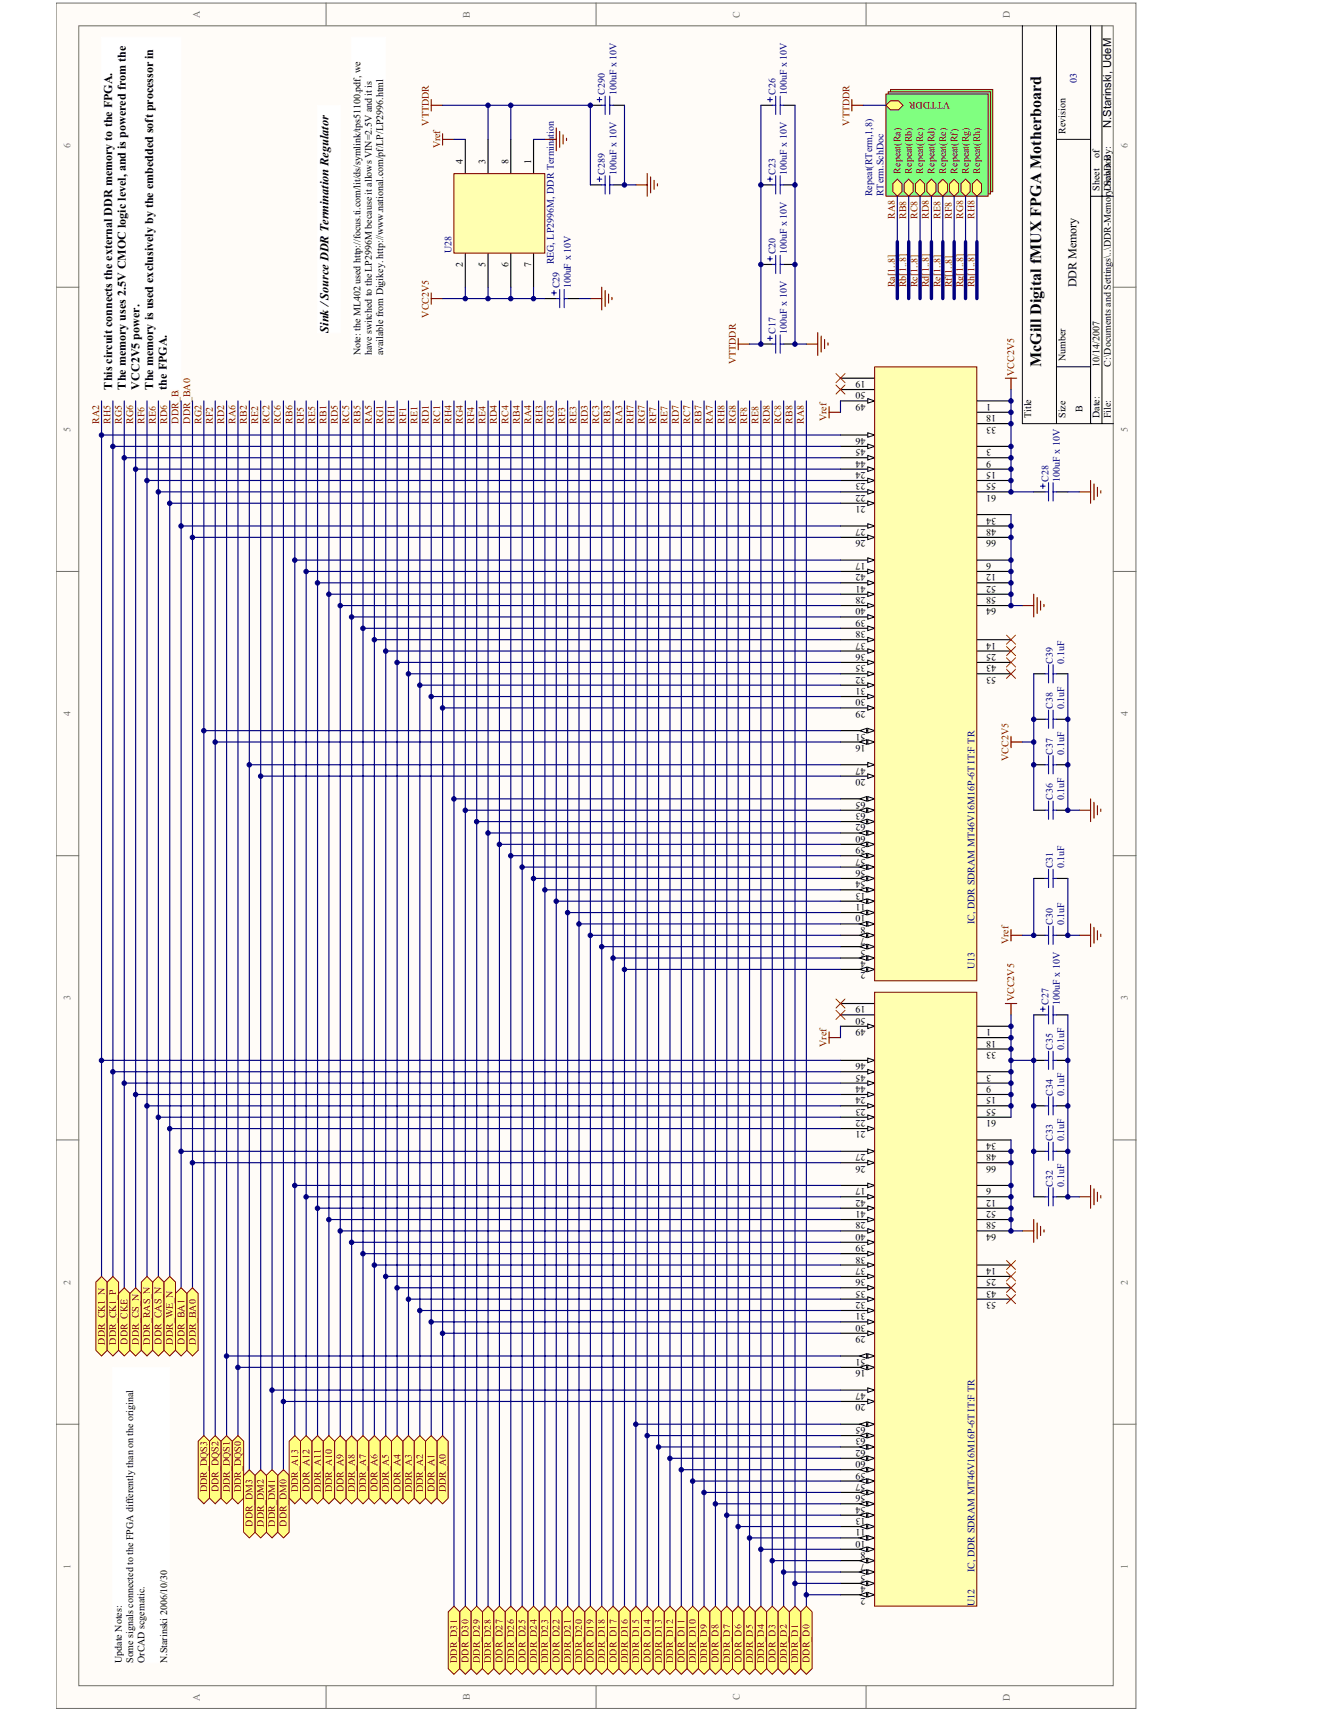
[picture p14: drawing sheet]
<svg xmlns="http://www.w3.org/2000/svg" width="216mm" height="279mm" viewBox="0 0 216 279" stroke-linecap="round" stroke-linejoin="round" font-family="sans-serif">
<defs><g id="words">
<text font-size="2.6" x="170.2" y="60" transform="rotate(-90 170.2 60)">McGill Digital fMUX FPGA Motherboard</text>
<g font-size="2">
<text x="176" y="47" transform="rotate(-90 176 47)">DDR Memory</text>
<text x="53.7" y="54.4" transform="rotate(-90 53.7 54.4)">Sink /Source DDR Termination Regulator</text>
<text x="18.4" y="63.7" transform="rotate(-90 18.4 63.7)">This circuit connects the external DDR memory to the FPGA.</text>
<text x="20.6" y="63.7" transform="rotate(-90 20.6 63.7)">The memory uses 2.5V CMOC logic level, and is powered from the</text>
<text x="22.8" y="63.7" transform="rotate(-90 22.8 63.7)">VCC2V5 power.</text>
<text x="25" y="63.7" transform="rotate(-90 25 63.7)">The memory is used exclusively by the embedded soft processor in</text>
<text x="27.3" y="63.7" transform="rotate(-90 27.3 63.7)">the FPGA.</text>
</g>
<text font-size="1.8" x="181.6" y="20.9" transform="rotate(-90 181.6 20.9)">N.Starinski, UdeM</text>
<g font-size="1.6" fill="#716f64">
<text x="32.7" y="2.9" transform="rotate(-90 32.7 2.9)">A</text>
<text x="76.8" y="2.9" transform="rotate(-90 76.8 2.9)">B</text>
<text x="120.9" y="2.9" transform="rotate(-90 120.9 2.9)">C</text>
<text x="165.1" y="2.9" transform="rotate(-90 165.1 2.9)">D</text>
<text x="11.5" y="24.1" transform="rotate(-90 11.5 24.1)">6</text>
<text x="184.3" y="24.1" transform="rotate(-90 184.3 24.1)">6</text>
<text x="11.5" y="70.6" transform="rotate(-90 11.5 70.6)">5</text>
<text x="184.3" y="70.6" transform="rotate(-90 184.3 70.6)">5</text>
<text x="11.5" y="117.1" transform="rotate(-90 11.5 117.1)">4</text>
<text x="184.3" y="117.1" transform="rotate(-90 184.3 117.1)">4</text>
<text x="11.5" y="163.5" transform="rotate(-90 11.5 163.5)">3</text>
<text x="184.3" y="163.5" transform="rotate(-90 184.3 163.5)">3</text>
<text x="11.5" y="210" transform="rotate(-90 11.5 210)">2</text>
<text x="184.3" y="210" transform="rotate(-90 184.3 210)">2</text>
<text x="11.5" y="256.5" transform="rotate(-90 11.5 256.5)">1</text>
<text x="184.3" y="256.5" transform="rotate(-90 184.3 256.5)">1</text>
<text x="32.7" y="278" transform="rotate(-90 32.7 278)">A</text>
<text x="76.8" y="278" transform="rotate(-90 76.8 278)">B</text>
<text x="120.9" y="278" transform="rotate(-90 120.9 278)">C</text>
<text x="165.1" y="278" transform="rotate(-90 165.1 278)">D</text>
</g>
<g font-size="1.6" fill="#000080">
<text x="98.9" y="15.5" transform="rotate(-90 98.9 15.5)">C290</text>
<text x="100.7" y="15.5" transform="rotate(-90 100.7 15.5)">100uF x 10V</text>
<text x="126.7" y="15.5" transform="rotate(-90 126.7 15.5)">C26</text>
<text x="128.6" y="15.5" transform="rotate(-90 128.6 15.5)">100uF x 10V</text>
<text x="176" y="13.5" transform="rotate(-90 176 13.5)">03</text>
<text x="98.9" y="28.6" transform="rotate(-90 98.9 28.6)">C289</text>
<text x="100.7" y="28.6" transform="rotate(-90 100.7 28.6)">100uF x 10V</text>
<text x="126.7" y="28.6" transform="rotate(-90 126.7 28.6)">C23</text>
<text x="128.6" y="28.6" transform="rotate(-90 128.6 28.6)">100uF x 10V</text>
<text x="142.5" y="32.1" transform="rotate(-90 142.5 32.1)">Repeat(RTerm,1,8)</text>
<text x="144.4" y="32.1" transform="rotate(-90 144.4 32.1)">RTerm.SchDoc</text>
<text x="73.8" y="41.4" transform="rotate(-90 73.8 41.4)">U28</text>
<text x="126.7" y="41.6" transform="rotate(-90 126.7 41.6)">C20</text>
<text x="128.6" y="41.6" transform="rotate(-90 128.6 41.6)">100uF x 10V</text>
<text x="90.5" y="43.2" transform="rotate(-90 90.5 43.2)">REG, LP2996M, DDR Termination</text>
<text x="91.4" y="47.1" transform="rotate(-90 91.4 47.1)">C29</text>
<text x="93.3" y="47.1" transform="rotate(-90 93.3 47.1)">100uF x 10V</text>
<text x="126.7" y="54.6" transform="rotate(-90 126.7 54.6)">C17</text>
<text x="128.6" y="54.6" transform="rotate(-90 128.6 54.6)">100uF x 10V</text>
<text x="171.3" y="78.7" transform="rotate(-90 171.3 78.7)">C28</text>
<text x="173.2" y="78.7" transform="rotate(-90 173.2 78.7)">100uF x 10V</text>
<text x="172.1" y="108.5" transform="rotate(-90 172.1 108.5)">C39</text>
<text x="173.9" y="108.5" transform="rotate(-90 173.9 108.5)">0.1uF</text>
<text x="172.1" y="115.9" transform="rotate(-90 172.1 115.9)">C38</text>
<text x="173.9" y="115.9" transform="rotate(-90 173.9 115.9)">0.1uF</text>
<text x="172.1" y="123.4" transform="rotate(-90 172.1 123.4)">C37</text>
<text x="173.9" y="123.4" transform="rotate(-90 173.9 123.4)">0.1uF</text>
<text x="172.1" y="130.8" transform="rotate(-90 172.1 130.8)">C36</text>
<text x="173.9" y="130.8" transform="rotate(-90 173.9 130.8)">0.1uF</text>
<text x="172.1" y="141.9" transform="rotate(-90 172.1 141.9)">C31</text>
<text x="173.9" y="141.9" transform="rotate(-90 173.9 141.9)">0.1uF</text>
<text x="159.3" y="151.1" transform="rotate(-90 159.3 151.1)">IC, DDR SDRAM MT46V16M16P-6T IT:F TR</text>
<text x="172.1" y="151.2" transform="rotate(-90 172.1 151.2)">C30</text>
<text x="173.9" y="151.2" transform="rotate(-90 173.9 151.2)">0.1uF</text>
<text x="159.3" y="158.5" transform="rotate(-90 159.3 158.5)">U13</text>
<text x="171.3" y="164.2" transform="rotate(-90 171.3 164.2)">C27</text>
<text x="173.2" y="164.2" transform="rotate(-90 173.2 164.2)">100uF x 10V</text>
<text x="172.1" y="171.7" transform="rotate(-90 172.1 171.7)">C35</text>
<text x="173.9" y="171.7" transform="rotate(-90 173.9 171.7)">0.1uF</text>
<text x="172.1" y="179.1" transform="rotate(-90 172.1 179.1)">C34</text>
<text x="173.9" y="179.1" transform="rotate(-90 173.9 179.1)">0.1uF</text>
<text x="172.1" y="186.6" transform="rotate(-90 172.1 186.6)">C33</text>
<text x="173.9" y="186.6" transform="rotate(-90 173.9 186.6)">0.1uF</text>
<text x="172.1" y="194" transform="rotate(-90 172.1 194)">C32</text>
<text x="173.9" y="194" transform="rotate(-90 173.9 194)">0.1uF</text>
<text x="159.3" y="257" transform="rotate(-90 159.3 257)">IC, DDR SDRAM MT46V16M16P-6T IT:F TR</text>
<text x="159.3" y="262.6" transform="rotate(-90 159.3 262.6)">U12</text>
</g>
<g font-size="1.6" fill="#800000">
<text x="155.3" y="16.8" transform="rotate(-180 155.3 16.8)">VTTDDR</text>
<text x="70.1" y="20.5" transform="rotate(-90 70.1 20.5)">VTTDDR</text>
<text x="138.8" y="20.5" transform="rotate(-90 138.8 20.5)">VTTDDR</text>
<text x="71.9" y="24.3" transform="rotate(-90 71.9 24.3)">Vref</text>
<text x="147.2" y="28.4" transform="rotate(-90 147.2 28.4)">Repeat(Ra)</text>
<text x="149" y="28.4" transform="rotate(-90 149 28.4)">Repeat(Rb)</text>
<text x="150.9" y="28.4" transform="rotate(-90 150.9 28.4)">Repeat(Rc)</text>
<text x="152.8" y="28.4" transform="rotate(-90 152.8 28.4)">Repeat(Rd)</text>
<text x="154.6" y="28.4" transform="rotate(-90 154.6 28.4)">Repeat(Re)</text>
<text x="156.5" y="28.4" transform="rotate(-90 156.5 28.4)">Repeat(Rf)</text>
<text x="158.3" y="28.4" transform="rotate(-90 158.3 28.4)">Repeat(Rg)</text>
<text x="160.2" y="28.4" transform="rotate(-90 160.2 28.4)">Repeat(Rh)</text>
<text x="146.3" y="35.8" transform="rotate(-90 146.3 35.8)">RA8</text>
<text x="148.1" y="35.8" transform="rotate(-90 148.1 35.8)">RB8</text>
<text x="150" y="35.8" transform="rotate(-90 150 35.8)">RC8</text>
<text x="151.8" y="35.8" transform="rotate(-90 151.8 35.8)">RD8</text>
<text x="153.7" y="35.8" transform="rotate(-90 153.7 35.8)">RE8</text>
<text x="155.5" y="35.8" transform="rotate(-90 155.5 35.8)">RF8</text>
<text x="157.4" y="35.8" transform="rotate(-90 157.4 35.8)">RG8</text>
<text x="159.3" y="35.8" transform="rotate(-90 159.3 35.8)">RH8</text>
<text x="146.3" y="47" transform="rotate(-90 146.3 47)">Ra[1..8]</text>
<text x="148.1" y="47" transform="rotate(-90 148.1 47)">Rb[1..8]</text>
<text x="150" y="47" transform="rotate(-90 150 47)">Rc[1..8]</text>
<text x="151.8" y="47" transform="rotate(-90 151.8 47)">Rd[1..8]</text>
<text x="153.7" y="47" transform="rotate(-90 153.7 47)">Re[1..8]</text>
<text x="155.5" y="47" transform="rotate(-90 155.5 47)">Rf[1..8]</text>
<text x="157.4" y="47" transform="rotate(-90 157.4 47)">Rg[1..8]</text>
<text x="159.3" y="47" transform="rotate(-90 159.3 47)">Rh[1..8]</text>
<text x="70.1" y="51.9" transform="rotate(-90 70.1 51.9)">VCC2V5</text>
<text x="120.2" y="59.6" transform="rotate(-90 120.2 59.6)">VTTDDR</text>
<text x="165.8" y="61.5" transform="rotate(-90 165.8 61.5)">VCC2V5</text>
<text x="16.2" y="69.3" transform="rotate(-90 16.2 69.3)">RA2</text>
<text x="18.1" y="69.3" transform="rotate(-90 18.1 69.3)">RH5</text>
<text x="19.9" y="69.3" transform="rotate(-90 19.9 69.3)">RG5</text>
<text x="21.8" y="69.3" transform="rotate(-90 21.8 69.3)">RG6</text>
<text x="23.6" y="69.3" transform="rotate(-90 23.6 69.3)">RF6</text>
<text x="25.5" y="69.3" transform="rotate(-90 25.5 69.3)">RE6</text>
<text x="27.3" y="69.3" transform="rotate(-90 27.3 69.3)">RD6</text>
<text x="29.2" y="69.3" transform="rotate(-90 29.2 69.3)">DDR_BA1</text>
<text x="31.1" y="69.3" transform="rotate(-90 31.1 69.3)">DDR_BA0</text>
<text x="32.9" y="69.3" transform="rotate(-90 32.9 69.3)">RG2</text>
<text x="34.8" y="69.3" transform="rotate(-90 34.8 69.3)">RF2</text>
<text x="36.6" y="69.3" transform="rotate(-90 36.6 69.3)">RD2</text>
<text x="38.5" y="69.3" transform="rotate(-90 38.5 69.3)">RA6</text>
<text x="40.3" y="69.3" transform="rotate(-90 40.3 69.3)">RB2</text>
<text x="42.2" y="69.3" transform="rotate(-90 42.2 69.3)">RE2</text>
<text x="44.1" y="69.3" transform="rotate(-90 44.1 69.3)">RC2</text>
<text x="45.9" y="69.3" transform="rotate(-90 45.9 69.3)">RC6</text>
<text x="47.8" y="69.3" transform="rotate(-90 47.8 69.3)">RB6</text>
<text x="49.6" y="69.3" transform="rotate(-90 49.6 69.3)">RF5</text>
<text x="51.5" y="69.3" transform="rotate(-90 51.5 69.3)">RE5</text>
<text x="53.4" y="69.3" transform="rotate(-90 53.4 69.3)">RB1</text>
<text x="55.2" y="69.3" transform="rotate(-90 55.2 69.3)">RD5</text>
<text x="57.1" y="69.3" transform="rotate(-90 57.1 69.3)">RC5</text>
<text x="58.9" y="69.3" transform="rotate(-90 58.9 69.3)">RB5</text>
<text x="60.8" y="69.3" transform="rotate(-90 60.8 69.3)">RA5</text>
<text x="62.6" y="69.3" transform="rotate(-90 62.6 69.3)">RG1</text>
<text x="64.5" y="69.3" transform="rotate(-90 64.5 69.3)">RH1</text>
<text x="66.4" y="69.3" transform="rotate(-90 66.4 69.3)">RF1</text>
<text x="68.2" y="69.3" transform="rotate(-90 68.2 69.3)">RE1</text>
<text x="70.1" y="69.3" transform="rotate(-90 70.1 69.3)">RD1</text>
<text x="71.9" y="69.3" transform="rotate(-90 71.9 69.3)">RC1</text>
<text x="73.8" y="69.3" transform="rotate(-90 73.8 69.3)">RH4</text>
<text x="75.7" y="69.3" transform="rotate(-90 75.7 69.3)">RG4</text>
<text x="77.5" y="69.3" transform="rotate(-90 77.5 69.3)">RF4</text>
<text x="79.4" y="69.3" transform="rotate(-90 79.4 69.3)">RE4</text>
<text x="81.2" y="69.3" transform="rotate(-90 81.2 69.3)">RD4</text>
<text x="83.1" y="69.3" transform="rotate(-90 83.1 69.3)">RC4</text>
<text x="84.9" y="69.3" transform="rotate(-90 84.9 69.3)">RB4</text>
<text x="86.8" y="69.3" transform="rotate(-90 86.8 69.3)">RA4</text>
<text x="88.7" y="69.3" transform="rotate(-90 88.7 69.3)">RH3</text>
<text x="90.5" y="69.3" transform="rotate(-90 90.5 69.3)">RG3</text>
<text x="92.4" y="69.3" transform="rotate(-90 92.4 69.3)">RF3</text>
<text x="94.2" y="69.3" transform="rotate(-90 94.2 69.3)">RE3</text>
<text x="96.1" y="69.3" transform="rotate(-90 96.1 69.3)">RD3</text>
<text x="97.9" y="69.3" transform="rotate(-90 97.9 69.3)">RC3</text>
<text x="99.8" y="69.3" transform="rotate(-90 99.8 69.3)">RB3</text>
<text x="101.7" y="69.3" transform="rotate(-90 101.7 69.3)">RA3</text>
<text x="103.5" y="69.3" transform="rotate(-90 103.5 69.3)">RH7</text>
<text x="105.4" y="69.3" transform="rotate(-90 105.4 69.3)">RG7</text>
<text x="107.2" y="69.3" transform="rotate(-90 107.2 69.3)">RF7</text>
<text x="109.1" y="69.3" transform="rotate(-90 109.1 69.3)">RE7</text>
<text x="111" y="69.3" transform="rotate(-90 111 69.3)">RD7</text>
<text x="112.8" y="69.3" transform="rotate(-90 112.8 69.3)">RC7</text>
<text x="114.7" y="69.3" transform="rotate(-90 114.7 69.3)">RB7</text>
<text x="116.5" y="69.3" transform="rotate(-90 116.5 69.3)">RA7</text>
<text x="118.4" y="69.3" transform="rotate(-90 118.4 69.3)">RH8</text>
<text x="120.2" y="69.3" transform="rotate(-90 120.2 69.3)">RG8</text>
<text x="122.1" y="69.3" transform="rotate(-90 122.1 69.3)">RF8</text>
<text x="124" y="69.3" transform="rotate(-90 124 69.3)">RE8</text>
<text x="125.8" y="69.3" transform="rotate(-90 125.8 69.3)">RD8</text>
<text x="127.7" y="69.3" transform="rotate(-90 127.7 69.3)">RC8</text>
<text x="129.5" y="69.3" transform="rotate(-90 129.5 69.3)">RB8</text>
<text x="131.4" y="69.3" transform="rotate(-90 131.4 69.3)">RA8</text>
<text x="135.1" y="68.9" transform="rotate(-90 135.1 68.9)">Vref</text>
<text x="164.8" y="124.4" transform="rotate(-90 164.8 124.4)">VCC2V5</text>
<text x="164.8" y="154.4" transform="rotate(-90 164.8 154.4)">Vref</text>
<text x="165.8" y="163.7" transform="rotate(-90 165.8 163.7)">VCC2V5</text>
<text x="135.1" y="171.1" transform="rotate(-90 135.1 171.1)">Vref</text>
<text x="17.1" y="219.8" transform="rotate(-90 17.1 219.8)">DDR_CK1_N</text>
<text x="19" y="219.8" transform="rotate(-90 19 219.8)">DDR_CK1_P</text>
<text x="20.8" y="219.8" transform="rotate(-90 20.8 219.8)">DDR_CKE</text>
<text x="22.7" y="219.8" transform="rotate(-90 22.7 219.8)">DDR_CS_N</text>
<text x="24.6" y="219.8" transform="rotate(-90 24.6 219.8)">DDR_RAS_N</text>
<text x="26.4" y="219.8" transform="rotate(-90 26.4 219.8)">DDR_CAS_N</text>
<text x="28.3" y="219.8" transform="rotate(-90 28.3 219.8)">DDR_WE_N</text>
<text x="30.1" y="219.8" transform="rotate(-90 30.1 219.8)">DDR_BA1</text>
<text x="32" y="219.8" transform="rotate(-90 32 219.8)">DDR_BA0</text>
<text x="33.8" y="244" transform="rotate(-90 33.8 244)">DDR_DQS3</text>
<text x="35.7" y="244" transform="rotate(-90 35.7 244)">DDR_DQS2</text>
<text x="37.6" y="244" transform="rotate(-90 37.6 244)">DDR_DQS1</text>
<text x="39.4" y="244" transform="rotate(-90 39.4 244)">DDR_DQS0</text>
<text x="48.7" y="244" transform="rotate(-90 48.7 244)">DDR_A13</text>
<text x="50.6" y="244" transform="rotate(-90 50.6 244)">DDR_A12</text>
<text x="52.4" y="244" transform="rotate(-90 52.4 244)">DDR_A11</text>
<text x="54.3" y="244" transform="rotate(-90 54.3 244)">DDR_A10</text>
<text x="56.1" y="244" transform="rotate(-90 56.1 244)">DDR_A9</text>
<text x="58" y="244" transform="rotate(-90 58 244)">DDR_A8</text>
<text x="59.9" y="244" transform="rotate(-90 59.9 244)">DDR_A7</text>
<text x="61.7" y="244" transform="rotate(-90 61.7 244)">DDR_A6</text>
<text x="63.6" y="244" transform="rotate(-90 63.6 244)">DDR_A5</text>
<text x="65.4" y="244" transform="rotate(-90 65.4 244)">DDR_A4</text>
<text x="67.3" y="244" transform="rotate(-90 67.3 244)">DDR_A3</text>
<text x="69.1" y="244" transform="rotate(-90 69.1 244)">DDR_A2</text>
<text x="71" y="244" transform="rotate(-90 71 244)">DDR_A1</text>
<text x="72.9" y="244" transform="rotate(-90 72.9 244)">DDR_A0</text>
<text x="41.3" y="249.6" transform="rotate(-90 41.3 249.6)">DDR_DM3</text>
<text x="43.1" y="249.6" transform="rotate(-90 43.1 249.6)">DDR_DM2</text>
<text x="45" y="249.6" transform="rotate(-90 45 249.6)">DDR_DM1</text>
<text x="46.9" y="249.6" transform="rotate(-90 46.9 249.6)">DDR_DM0</text>
<text x="74.7" y="271.9" transform="rotate(-90 74.7 271.9)">DDR_D31</text>
<text x="76.6" y="271.9" transform="rotate(-90 76.6 271.9)">DDR_D30</text>
<text x="78.4" y="271.9" transform="rotate(-90 78.4 271.9)">DDR_D29</text>
<text x="80.3" y="271.9" transform="rotate(-90 80.3 271.9)">DDR_D28</text>
<text x="82.2" y="271.9" transform="rotate(-90 82.2 271.9)">DDR_D27</text>
<text x="84" y="271.9" transform="rotate(-90 84 271.9)">DDR_D26</text>
<text x="85.9" y="271.9" transform="rotate(-90 85.9 271.9)">DDR_D25</text>
<text x="87.7" y="271.9" transform="rotate(-90 87.7 271.9)">DDR_D24</text>
<text x="89.6" y="271.9" transform="rotate(-90 89.6 271.9)">DDR_D23</text>
<text x="91.4" y="271.9" transform="rotate(-90 91.4 271.9)">DDR_D22</text>
<text x="93.3" y="271.9" transform="rotate(-90 93.3 271.9)">DDR_D21</text>
<text x="95.2" y="271.9" transform="rotate(-90 95.2 271.9)">DDR_D20</text>
<text x="97" y="271.9" transform="rotate(-90 97 271.9)">DDR_D19</text>
<text x="98.9" y="271.9" transform="rotate(-90 98.9 271.9)">DDR_D18</text>
<text x="100.7" y="271.9" transform="rotate(-90 100.7 271.9)">DDR_D17</text>
<text x="102.6" y="271.9" transform="rotate(-90 102.6 271.9)">DDR_D16</text>
<text x="104.5" y="271.9" transform="rotate(-90 104.5 271.9)">DDR_D15</text>
<text x="106.3" y="271.9" transform="rotate(-90 106.3 271.9)">DDR_D14</text>
<text x="108.2" y="271.9" transform="rotate(-90 108.2 271.9)">DDR_D13</text>
<text x="110" y="271.9" transform="rotate(-90 110 271.9)">DDR_D12</text>
<text x="111.9" y="271.9" transform="rotate(-90 111.9 271.9)">DDR_D11</text>
<text x="113.7" y="271.9" transform="rotate(-90 113.7 271.9)">DDR_D10</text>
<text x="115.6" y="271.9" transform="rotate(-90 115.6 271.9)">DDR_D9</text>
<text x="117.5" y="271.9" transform="rotate(-90 117.5 271.9)">DDR_D8</text>
<text x="119.3" y="271.9" transform="rotate(-90 119.3 271.9)">DDR_D7</text>
<text x="121.2" y="271.9" transform="rotate(-90 121.2 271.9)">DDR_D6</text>
<text x="123" y="271.9" transform="rotate(-90 123 271.9)">DDR_D5</text>
<text x="124.9" y="271.9" transform="rotate(-90 124.9 271.9)">DDR_D4</text>
<text x="126.7" y="271.9" transform="rotate(-90 126.7 271.9)">DDR_D3</text>
<text x="128.6" y="271.9" transform="rotate(-90 128.6 271.9)">DDR_D2</text>
<text x="130.5" y="271.9" transform="rotate(-90 130.5 271.9)">DDR_D1</text>
<text x="132.3" y="271.9" transform="rotate(-90 132.3 271.9)">DDR_D0</text>
</g>
<g font-size="1.6">
<text x="174.1" y="21.9" transform="rotate(-90 174.1 21.9)">Revision</text>
<text x="75.7" y="26.9" transform="rotate(-90 75.7 26.9)">4</text>
<text x="79.4" y="26.9" transform="rotate(-90 79.4 26.9)">3</text>
<text x="83.1" y="26.9" transform="rotate(-90 83.1 26.9)">8</text>
<text x="86.8" y="26.9" transform="rotate(-90 86.8 26.9)">1</text>
<text x="179.7" y="25.9" transform="rotate(-90 179.7 25.9)">of</text>
<text x="179.7" y="31.2" transform="rotate(-90 179.7 31.2)">Sheet</text>
<text x="181.6" y="31.2" transform="rotate(-90 181.6 31.2)">Drawn By:</text>
<text x="75.7" y="43.7" transform="rotate(-90 75.7 43.7)">2</text>
<text x="79.4" y="43.7" transform="rotate(-90 79.4 43.7)">5</text>
<text x="83.1" y="43.7" transform="rotate(-90 83.1 43.7)">6</text>
<text x="86.8" y="43.7" transform="rotate(-90 86.8 43.7)">7</text>
<text x="58.9" y="58.1" transform="rotate(-90 58.9 58.1)">Note: the ML402 used http://focus.ti.com/lit/ds/symlink/tps51100.pdf, we</text>
<text x="60.8" y="58.1" transform="rotate(-90 60.8 58.1)">have switched to the LP2996M because it allows VIN=2.5V and it is</text>
<text x="62.6" y="58.1" transform="rotate(-90 62.6 58.1)">available from Digikey. http://www.national.com/pf/LP/LP2996.html</text>
<text x="174.1" y="59" transform="rotate(-90 174.1 59)">Number</text>
<text x="179.7" y="60" transform="rotate(-90 179.7 60)">10/14/2007</text>
<text x="181.6" y="60" transform="rotate(-90 181.6 60)">C:\Documents and Settings\..\DDR-Memory.SchDoc</text>
<text x="141.5" y="64.2" transform="rotate(-180 141.5 64.2)">50</text>
<text x="141.5" y="62.3" transform="rotate(-180 141.5 62.3)">19</text>
<text x="141.5" y="71.6" transform="rotate(-180 141.5 71.6)">46</text>
<text x="141.5" y="66" transform="rotate(-180 141.5 66)">49</text>
<text x="162" y="66" transform="rotate(-180 162 66)">1</text>
<text x="162.8" y="67.9" transform="rotate(-180 162.8 67.9)">18</text>
<text x="162.8" y="69.7" transform="rotate(-180 162.8 69.7)">33</text>
<text x="168.6" y="68.3" transform="rotate(-90 168.6 68.3)">Title</text>
<text x="174.1" y="68.3" transform="rotate(-90 174.1 68.3)">Size</text>
<text x="176.9" y="67.4" transform="rotate(-90 176.9 67.4)">B</text>
<text x="179.7" y="68.3" transform="rotate(-90 179.7 68.3)">Date:</text>
<text x="181.6" y="68.3" transform="rotate(-90 181.6 68.3)">File:</text>
<text x="141.5" y="77.2" transform="rotate(-180 141.5 77.2)">24</text>
<text x="141.5" y="73.5" transform="rotate(-180 141.5 73.5)">45</text>
<text x="141.5" y="75.3" transform="rotate(-180 141.5 75.3)">44</text>
<text x="162" y="73.5" transform="rotate(-180 162 73.5)">3</text>
<text x="162" y="75.3" transform="rotate(-180 162 75.3)">9</text>
<text x="162.8" y="77.2" transform="rotate(-180 162.8 77.2)">15</text>
<text x="141.5" y="82.7" transform="rotate(-180 141.5 82.7)">21</text>
<text x="141.5" y="80.9" transform="rotate(-180 141.5 80.9)">22</text>
<text x="141.5" y="79" transform="rotate(-180 141.5 79)">23</text>
<text x="162.8" y="79" transform="rotate(-180 162.8 79)">55</text>
<text x="162.8" y="80.9" transform="rotate(-180 162.8 80.9)">61</text>
<text x="141.5" y="88.3" transform="rotate(-180 141.5 88.3)">26</text>
<text x="141.5" y="86.5" transform="rotate(-180 141.5 86.5)">27</text>
<text x="162.8" y="84.6" transform="rotate(-180 162.8 84.6)">34</text>
<text x="162.8" y="86.5" transform="rotate(-180 162.8 86.5)">48</text>
<text x="162.8" y="88.3" transform="rotate(-180 162.8 88.3)">66</text>
<text x="141.5" y="95.8" transform="rotate(-180 141.5 95.8)">41</text>
<text x="141.5" y="93.9" transform="rotate(-180 141.5 93.9)">42</text>
<text x="141.5" y="92" transform="rotate(-180 141.5 92)">17</text>
<text x="162" y="92" transform="rotate(-180 162 92)">6</text>
<text x="162.8" y="93.9" transform="rotate(-180 162.8 93.9)">12</text>
<text x="162.8" y="95.8" transform="rotate(-180 162.8 95.8)">52</text>
<text x="141.5" y="101.3" transform="rotate(-180 141.5 101.3)">39</text>
<text x="141.5" y="99.5" transform="rotate(-180 141.5 99.5)">40</text>
<text x="141.5" y="97.6" transform="rotate(-180 141.5 97.6)">28</text>
<text x="162.8" y="97.6" transform="rotate(-180 162.8 97.6)">58</text>
<text x="162.8" y="99.5" transform="rotate(-180 162.8 99.5)">64</text>
<text x="141.5" y="106.9" transform="rotate(-180 141.5 106.9)">36</text>
<text x="141.5" y="105.1" transform="rotate(-180 141.5 105.1)">37</text>
<text x="141.5" y="103.2" transform="rotate(-180 141.5 103.2)">38</text>
<text x="162.8" y="105.1" transform="rotate(-180 162.8 105.1)">14</text>
<text x="162.8" y="106.9" transform="rotate(-180 162.8 106.9)">25</text>
<text x="141.5" y="112.5" transform="rotate(-180 141.5 112.5)">31</text>
<text x="141.5" y="110.6" transform="rotate(-180 141.5 110.6)">32</text>
<text x="141.5" y="108.8" transform="rotate(-180 141.5 108.8)">35</text>
<text x="162.8" y="108.8" transform="rotate(-180 162.8 108.8)">43</text>
<text x="162.8" y="110.6" transform="rotate(-180 162.8 110.6)">53</text>
<text x="141.5" y="116.2" transform="rotate(-180 141.5 116.2)">29</text>
<text x="141.5" y="114.3" transform="rotate(-180 141.5 114.3)">30</text>
<text x="141.5" y="119.9" transform="rotate(-180 141.5 119.9)">51</text>
<text x="141.5" y="125.5" transform="rotate(-180 141.5 125.5)">47</text>
<text x="141.5" y="121.8" transform="rotate(-180 141.5 121.8)">16</text>
<text x="141.5" y="131.1" transform="rotate(-180 141.5 131.1)">65</text>
<text x="141.5" y="127.4" transform="rotate(-180 141.5 127.4)">20</text>
<text x="141.5" y="136.7" transform="rotate(-180 141.5 136.7)">60</text>
<text x="141.5" y="134.8" transform="rotate(-180 141.5 134.8)">62</text>
<text x="141.5" y="132.9" transform="rotate(-180 141.5 132.9)">63</text>
<text x="141.5" y="140.4" transform="rotate(-180 141.5 140.4)">57</text>
<text x="141.5" y="138.5" transform="rotate(-180 141.5 138.5)">59</text>
<text x="141.5" y="142.2" transform="rotate(-180 141.5 142.2)">56</text>
<text x="141.5" y="149.7" transform="rotate(-180 141.5 149.7)">10</text>
<text x="141.5" y="147.8" transform="rotate(-180 141.5 147.8)">11</text>
<text x="141.5" y="145.9" transform="rotate(-180 141.5 145.9)">13</text>
<text x="141.5" y="144.1" transform="rotate(-180 141.5 144.1)">54</text>
<text x="141.5" y="155.2" transform="rotate(-180 141.5 155.2)">5</text>
<text x="141.5" y="153.4" transform="rotate(-180 141.5 153.4)">7</text>
<text x="141.5" y="151.5" transform="rotate(-180 141.5 151.5)">8</text>
<text x="141.5" y="159" transform="rotate(-180 141.5 159)">2</text>
<text x="141.5" y="157.1" transform="rotate(-180 141.5 157.1)">4</text>
<text x="141.5" y="166.4" transform="rotate(-180 141.5 166.4)">50</text>
<text x="141.5" y="164.5" transform="rotate(-180 141.5 164.5)">19</text>
<text x="141.5" y="173.8" transform="rotate(-180 141.5 173.8)">46</text>
<text x="141.5" y="168.3" transform="rotate(-180 141.5 168.3)">49</text>
<text x="162" y="168.3" transform="rotate(-180 162 168.3)">1</text>
<text x="162.8" y="170.1" transform="rotate(-180 162.8 170.1)">18</text>
<text x="162.8" y="172" transform="rotate(-180 162.8 172)">33</text>
<text x="141.5" y="179.4" transform="rotate(-180 141.5 179.4)">24</text>
<text x="141.5" y="175.7" transform="rotate(-180 141.5 175.7)">45</text>
<text x="141.5" y="177.5" transform="rotate(-180 141.5 177.5)">44</text>
<text x="162" y="175.7" transform="rotate(-180 162 175.7)">3</text>
<text x="162" y="177.5" transform="rotate(-180 162 177.5)">9</text>
<text x="162.8" y="179.4" transform="rotate(-180 162.8 179.4)">15</text>
<text x="141.5" y="185" transform="rotate(-180 141.5 185)">21</text>
<text x="141.5" y="183.1" transform="rotate(-180 141.5 183.1)">22</text>
<text x="141.5" y="181.3" transform="rotate(-180 141.5 181.3)">23</text>
<text x="162.8" y="181.3" transform="rotate(-180 162.8 181.3)">55</text>
<text x="162.8" y="183.1" transform="rotate(-180 162.8 183.1)">61</text>
<text x="141.5" y="190.6" transform="rotate(-180 141.5 190.6)">26</text>
<text x="141.5" y="188.7" transform="rotate(-180 141.5 188.7)">27</text>
<text x="162.8" y="186.8" transform="rotate(-180 162.8 186.8)">34</text>
<text x="162.8" y="188.7" transform="rotate(-180 162.8 188.7)">48</text>
<text x="162.8" y="190.6" transform="rotate(-180 162.8 190.6)">66</text>
<text x="141.5" y="198" transform="rotate(-180 141.5 198)">41</text>
<text x="141.5" y="196.1" transform="rotate(-180 141.5 196.1)">42</text>
<text x="141.5" y="194.3" transform="rotate(-180 141.5 194.3)">17</text>
<text x="162" y="194.3" transform="rotate(-180 162 194.3)">6</text>
<text x="162.8" y="196.1" transform="rotate(-180 162.8 196.1)">12</text>
<text x="162.8" y="198" transform="rotate(-180 162.8 198)">52</text>
<text x="141.5" y="203.6" transform="rotate(-180 141.5 203.6)">39</text>
<text x="141.5" y="201.7" transform="rotate(-180 141.5 201.7)">40</text>
<text x="141.5" y="199.9" transform="rotate(-180 141.5 199.9)">28</text>
<text x="162.8" y="199.9" transform="rotate(-180 162.8 199.9)">58</text>
<text x="162.8" y="201.7" transform="rotate(-180 162.8 201.7)">64</text>
<text x="141.5" y="209.1" transform="rotate(-180 141.5 209.1)">36</text>
<text x="141.5" y="207.3" transform="rotate(-180 141.5 207.3)">37</text>
<text x="141.5" y="205.4" transform="rotate(-180 141.5 205.4)">38</text>
<text x="162.8" y="207.3" transform="rotate(-180 162.8 207.3)">14</text>
<text x="162.8" y="209.1" transform="rotate(-180 162.8 209.1)">25</text>
<text x="141.5" y="214.7" transform="rotate(-180 141.5 214.7)">31</text>
<text x="141.5" y="212.9" transform="rotate(-180 141.5 212.9)">32</text>
<text x="141.5" y="211" transform="rotate(-180 141.5 211)">35</text>
<text x="162.8" y="211" transform="rotate(-180 162.8 211)">43</text>
<text x="162.8" y="212.9" transform="rotate(-180 162.8 212.9)">53</text>
<text x="141.5" y="218.4" transform="rotate(-180 141.5 218.4)">29</text>
<text x="141.5" y="216.6" transform="rotate(-180 141.5 216.6)">30</text>
<text x="141.5" y="227.7" transform="rotate(-180 141.5 227.7)">47</text>
<text x="141.5" y="222.2" transform="rotate(-180 141.5 222.2)">51</text>
<text x="141.5" y="224" transform="rotate(-180 141.5 224)">16</text>
<text x="141.5" y="233.3" transform="rotate(-180 141.5 233.3)">65</text>
<text x="141.5" y="229.6" transform="rotate(-180 141.5 229.6)">20</text>
<text x="141.5" y="238.9" transform="rotate(-180 141.5 238.9)">60</text>
<text x="141.5" y="237" transform="rotate(-180 141.5 237)">62</text>
<text x="141.5" y="235.2" transform="rotate(-180 141.5 235.2)">63</text>
<text x="141.5" y="242.6" transform="rotate(-180 141.5 242.6)">57</text>
<text x="141.5" y="240.8" transform="rotate(-180 141.5 240.8)">59</text>
<text x="141.5" y="244.5" transform="rotate(-180 141.5 244.5)">56</text>
<text x="141.5" y="251.9" transform="rotate(-180 141.5 251.9)">10</text>
<text x="141.5" y="250" transform="rotate(-180 141.5 250)">11</text>
<text x="141.5" y="248.2" transform="rotate(-180 141.5 248.2)">13</text>
<text x="141.5" y="246.3" transform="rotate(-180 141.5 246.3)">54</text>
<text x="141.5" y="257.5" transform="rotate(-180 141.5 257.5)">5</text>
<text x="141.5" y="255.6" transform="rotate(-180 141.5 255.6)">7</text>
<text x="141.5" y="253.8" transform="rotate(-180 141.5 253.8)">8</text>
<text x="141.5" y="261.2" transform="rotate(-180 141.5 261.2)">2</text>
<text x="141.5" y="259.3" transform="rotate(-180 141.5 259.3)">4</text>
<text x="19.9" y="271.9" transform="rotate(-90 19.9 271.9)">Update Notes:</text>
<text x="21.8" y="271.9" transform="rotate(-90 21.8 271.9)">Some signals connected to the FPGA differently than on the original</text>
<text x="23.6" y="271.9" transform="rotate(-90 23.6 271.9)">OrCAD scgematic.</text>
<text x="27.3" y="271.9" transform="rotate(-90 27.3 271.9)">N.Starinski 2006/10/30</text>
</g>
</g></defs>
<g fill="#fffcf8" stroke="#716f64" stroke-width=".16">
<path d="M9.2 .5h176.5v278.8h-176.5z"/>
<path d="M12.9 4.2h169v271.4h-169z"/>
</g>
<g fill="none" stroke="#716f64" stroke-width=".16">
<path d="M53.3 .5v3.7M97.4 .5v3.7M141.5 .5v3.7M9.2 47h3.7M182 47h3.7M9.2 93.4h3.7M182 93.4h3.7M9.2 139.9h3.7M182 139.9h3.7M9.2 186.4h3.7M182 186.4h3.7M9.2 232.8h3.7"/>
<path d="M182 232.8h3.7M53.3 275.6v3.7M97.4 275.6v3.7M141.5 275.6v3.7"/>
</g>
<path d="M167.1 4.2v65.1h14.9M172.7 4.2v65.1M178.2 4.2v65.1M180.1 4.2v65.1M172.7 22.8h5.5M178.2 32.1h3.8M172.7 60h5.5" fill="none" stroke="#000" stroke-width=".16"/>
<path d="M137.4 260.7h5.5" fill="none" stroke="#000" stroke-width=".19"/>
<g fill="#fffcf8" stroke="#000" stroke-width=".16">
<path d="M141.8 260.4l1.1 .3-1.1 .4z"/>
<path d="M140.5 260.7l1.1-.3v.7z"/>
</g>
<path d="M137.4 258.9h5.5" fill="none" stroke="#000" stroke-width=".19"/>
<g fill="#fffcf8" stroke="#000" stroke-width=".16">
<path d="M141.8 258.5l1.1 .4-1.1 .3z"/>
<path d="M140.5 258.9l1.1-.4v.7z"/>
</g>
<path d="M137.4 257h5.5" fill="none" stroke="#000" stroke-width=".19"/>
<g fill="#fffcf8" stroke="#000" stroke-width=".16">
<path d="M141.8 256.6l1.1 .4-1.1 .4z"/>
<path d="M140.5 257l1.1-.4v.8z"/>
</g>
<path d="M137.4 255.1h5.5" fill="none" stroke="#000" stroke-width=".19"/>
<g fill="#fffcf8" stroke="#000" stroke-width=".16">
<path d="M141.8 254.8l1.1 .3-1.1 .4z"/>
<path d="M140.5 255.1l1.1-.3v.7z"/>
</g>
<path d="M137.4 253.3h5.5" fill="none" stroke="#000" stroke-width=".19"/>
<g fill="#fffcf8" stroke="#000" stroke-width=".16">
<path d="M141.8 252.9l1.1 .4-1.1 .4z"/>
<path d="M140.5 253.3l1.1-.4v.8z"/>
</g>
<path d="M137.4 251.4h5.5" fill="none" stroke="#000" stroke-width=".19"/>
<g fill="#fffcf8" stroke="#000" stroke-width=".16">
<path d="M141.8 251.1l1.1 .3-1.1 .4z"/>
<path d="M140.5 251.4l1.1-.3v.7z"/>
</g>
<path d="M137.4 249.6h5.5" fill="none" stroke="#000" stroke-width=".19"/>
<g fill="#fffcf8" stroke="#000" stroke-width=".16">
<path d="M141.8 249.2l1.1 .4-1.1 .3z"/>
<path d="M140.5 249.6l1.1-.4v.7z"/>
</g>
<path d="M137.4 247.7h5.5" fill="none" stroke="#000" stroke-width=".19"/>
<g fill="#fffcf8" stroke="#000" stroke-width=".16">
<path d="M141.8 247.3l1.1 .4-1.1 .4z"/>
<path d="M140.5 247.7l1.1-.4v.8z"/>
</g>
<path d="M137.4 245.9h5.5" fill="none" stroke="#000" stroke-width=".19"/>
<g fill="#fffcf8" stroke="#000" stroke-width=".16">
<path d="M141.8 245.5l1.1 .4-1.1 .3z"/>
<path d="M140.5 245.9l1.1-.4v.7z"/>
</g>
<path d="M137.4 244h5.5" fill="none" stroke="#000" stroke-width=".19"/>
<g fill="#fffcf8" stroke="#000" stroke-width=".16">
<path d="M141.8 243.6l1.1 .4-1.1 .4z"/>
<path d="M140.5 244l1.1-.4v.8z"/>
</g>
<path d="M137.4 242.1h5.5" fill="none" stroke="#000" stroke-width=".19"/>
<g fill="#fffcf8" stroke="#000" stroke-width=".16">
<path d="M141.8 241.8l1.1 .3-1.1 .4z"/>
<path d="M140.5 242.1l1.1-.3v.7z"/>
</g>
<path d="M137.4 240.3h5.5" fill="none" stroke="#000" stroke-width=".19"/>
<g fill="#fffcf8" stroke="#000" stroke-width=".16">
<path d="M141.8 239.9l1.1 .4-1.1 .3z"/>
<path d="M140.5 240.3l1.1-.4v.7z"/>
</g>
<path d="M137.4 238.4h5.5" fill="none" stroke="#000" stroke-width=".19"/>
<g fill="#fffcf8" stroke="#000" stroke-width=".16">
<path d="M141.8 238l1.1 .4-1.1 .4z"/>
<path d="M140.5 238.4l1.1-.4v.8z"/>
</g>
<path d="M137.4 236.6h5.5" fill="none" stroke="#000" stroke-width=".19"/>
<g fill="#fffcf8" stroke="#000" stroke-width=".16">
<path d="M141.8 236.2l1.1 .4-1.1 .3z"/>
<path d="M140.5 236.6l1.1-.4v.7z"/>
</g>
<path d="M137.4 234.7h5.5" fill="none" stroke="#000" stroke-width=".19"/>
<g fill="#fffcf8" stroke="#000" stroke-width=".16">
<path d="M141.8 234.3l1.1 .4-1.1 .4z"/>
<path d="M140.5 234.7l1.1-.4v.8z"/>
</g>
<path d="M137.4 232.8h5.5" fill="none" stroke="#000" stroke-width=".19"/>
<g fill="#fffcf8" stroke="#000" stroke-width=".16">
<path d="M141.8 232.5l1.1 .3-1.1 .4z"/>
<path d="M140.5 232.8l1.1-.3v.7z"/>
</g>
<path d="M137.4 229.1h5.5" fill="none" stroke="#000" stroke-width=".19"/>
<path d="M141.8 228.8l1.1 .3-1.1 .4z" fill="#fffcf8" stroke="#000" stroke-width=".16"/>
<path d="M137.4 227.3h5.5" fill="none" stroke="#000" stroke-width=".19"/>
<path d="M141.8 226.9l1.1 .4-1.1 .3z" fill="#fffcf8" stroke="#000" stroke-width=".16"/>
<path d="M137.4 223.5h5.5" fill="none" stroke="#000" stroke-width=".19"/>
<g fill="#fffcf8" stroke="#000" stroke-width=".16">
<path d="M141.8 223.2l1.1 .3-1.1 .4z"/>
<path d="M140.5 223.5l1.1-.3v.7z"/>
</g>
<path d="M137.4 221.7h5.5" fill="none" stroke="#000" stroke-width=".19"/>
<g fill="#fffcf8" stroke="#000" stroke-width=".16">
<path d="M141.8 221.3l1.1 .4-1.1 .4z"/>
<path d="M140.5 221.7l1.1-.4v.8z"/>
</g>
<path d="M137.4 218h5.5" fill="none" stroke="#000" stroke-width=".19"/>
<path d="M141.8 217.6l1.1 .4-1.1 .3z" fill="#fffcf8" stroke="#000" stroke-width=".16"/>
<path d="M137.4 216.1h5.5" fill="none" stroke="#000" stroke-width=".19"/>
<path d="M141.8 215.7l1.1 .4-1.1 .4z" fill="#fffcf8" stroke="#000" stroke-width=".16"/>
<path d="M137.4 214.3h5.5" fill="none" stroke="#000" stroke-width=".19"/>
<path d="M141.8 213.9l1.1 .4-1.1 .3z" fill="#fffcf8" stroke="#000" stroke-width=".16"/>
<path d="M137.4 212.4h5.5" fill="none" stroke="#000" stroke-width=".19"/>
<path d="M141.8 212l1.1 .4-1.1 .4z" fill="#fffcf8" stroke="#000" stroke-width=".16"/>
<path d="M137.4 210.5h5.5" fill="none" stroke="#000" stroke-width=".19"/>
<path d="M141.8 210.2l1.1 .3-1.1 .4z" fill="#fffcf8" stroke="#000" stroke-width=".16"/>
<path d="M137.4 208.7h5.5" fill="none" stroke="#000" stroke-width=".19"/>
<path d="M141.8 208.3l1.1 .4-1.1 .3z" fill="#fffcf8" stroke="#000" stroke-width=".16"/>
<path d="M137.4 206.8h5.5" fill="none" stroke="#000" stroke-width=".19"/>
<path d="M141.8 206.4l1.1 .4-1.1 .4z" fill="#fffcf8" stroke="#000" stroke-width=".16"/>
<path d="M137.4 205h5.5" fill="none" stroke="#000" stroke-width=".19"/>
<path d="M141.8 204.6l1.1 .4-1.1 .3z" fill="#fffcf8" stroke="#000" stroke-width=".16"/>
<path d="M137.4 203.1h5.5" fill="none" stroke="#000" stroke-width=".19"/>
<path d="M141.8 202.7l1.1 .4-1.1 .4z" fill="#fffcf8" stroke="#000" stroke-width=".16"/>
<path d="M137.4 201.2h5.5" fill="none" stroke="#000" stroke-width=".19"/>
<path d="M141.8 200.9l1.1 .3-1.1 .4z" fill="#fffcf8" stroke="#000" stroke-width=".16"/>
<path d="M137.4 199.4h5.5" fill="none" stroke="#000" stroke-width=".19"/>
<path d="M141.8 199l1.1 .4-1.1 .4z" fill="#fffcf8" stroke="#000" stroke-width=".16"/>
<path d="M137.4 197.5h5.5" fill="none" stroke="#000" stroke-width=".19"/>
<path d="M141.8 197.2l1.1 .3-1.1 .4z" fill="#fffcf8" stroke="#000" stroke-width=".16"/>
<path d="M137.4 195.7h5.5" fill="none" stroke="#000" stroke-width=".19"/>
<path d="M141.8 195.3l1.1 .4-1.1 .3z" fill="#fffcf8" stroke="#000" stroke-width=".16"/>
<path d="M137.4 193.8h5.5" fill="none" stroke="#000" stroke-width=".19"/>
<path d="M141.8 193.4l1.1 .4-1.1 .4z" fill="#fffcf8" stroke="#000" stroke-width=".16"/>
<path d="M137.4 190.1h5.5" fill="none" stroke="#000" stroke-width=".19"/>
<path d="M141.8 189.7l1.1 .4-1.1 .4z" fill="#fffcf8" stroke="#000" stroke-width=".16"/>
<path d="M137.4 188.2h5.5" fill="none" stroke="#000" stroke-width=".19"/>
<path d="M141.8 187.9l1.1 .3-1.1 .4z" fill="#fffcf8" stroke="#000" stroke-width=".16"/>
<path d="M137.4 184.5h5.5" fill="none" stroke="#000" stroke-width=".19"/>
<path d="M141.8 184.1l1.1 .4-1.1 .4z" fill="#fffcf8" stroke="#000" stroke-width=".16"/>
<path d="M137.4 182.7h5.5M144.2 185.5h2.6" fill="none" stroke="#000" stroke-width=".19"/>
<path d="M141.8 182.3l1.1 .4-1.1 .3z" fill="#fffcf8" stroke="#000" stroke-width=".16"/>
<path d="M137.4 180.8h5.5M144.2 183.6h3.3" fill="none" stroke="#000" stroke-width=".19"/>
<path d="M141.8 180.4l1.1 .4-1.1 .4z" fill="#fffcf8" stroke="#000" stroke-width=".16"/>
<path d="M137.4 178.9h5.5M144.2 181.8h3.3" fill="none" stroke="#000" stroke-width=".19"/>
<path d="M141.8 178.6l1.1 .3-1.1 .4z" fill="#fffcf8" stroke="#000" stroke-width=".16"/>
<path d="M137.4 177.1h5.5M144.2 179.9h2.1" fill="none" stroke="#000" stroke-width=".19"/>
<path d="M141.8 176.7l1.1 .4-1.1 .3z" fill="#fffcf8" stroke="#000" stroke-width=".16"/>
<path d="M137.4 175.2h5.5" fill="none" stroke="#000" stroke-width=".19"/>
<path d="M141.8 174.8l1.1 .4-1.1 .4z" fill="#fffcf8" stroke="#000" stroke-width=".16"/>
<path d="M137.4 173.4h5.5" fill="none" stroke="#000" stroke-width=".19"/>
<path d="M141.8 173l1.1 .4-1.1 .3z" fill="#fffcf8" stroke="#000" stroke-width=".16"/>
<path d="M137.4 167.8h5.5M144.2 174.3h2.4" fill="none" stroke="#000" stroke-width=".19"/>
<path d="M141.8 167.4l1.1 .4-1.1 .4z" fill="#fffcf8" stroke="#000" stroke-width=".16"/>
<g fill="none" stroke="#000" stroke-width=".19">
<path d="M137.4 165.9h5.5M137.4 164.1h5.5M159.7 167.8h5.5M159.7 169.6h5.5M159.7 171.5h5.5M159.7 175.2h5.5M159.7 177.1h5.5M159.7 178.9h5.5M159.7 180.8h5.5M159.7 182.7h5.5M159.7 186.4h5.5M159.7 188.2h5.5"/>
<path d="M159.7 190.1h5.5M159.7 193.8h5.5M159.7 195.7h5.5M159.7 197.5h5.5M159.7 199.4h5.5M159.7 201.2h5.5M159.7 206.8h5.5M159.7 208.7h5.5M159.7 210.5h5.5M159.7 212.4h5.5"/>
</g>
<path d="M142.9 162.2h16.7v100.4h-16.7z" fill="#ffffb0" stroke="#800000" stroke-width=".16"/>
<path d="M137.4 158.5h5.5" fill="none" stroke="#000" stroke-width=".19"/>
<g fill="#fffcf8" stroke="#000" stroke-width=".16">
<path d="M141.8 158.1l1.1 .4-1.1 .4z"/>
<path d="M140.5 158.5l1.1-.4v.8z"/>
</g>
<path d="M137.4 156.6h5.5" fill="none" stroke="#000" stroke-width=".19"/>
<g fill="#fffcf8" stroke="#000" stroke-width=".16">
<path d="M141.8 156.3l1.1 .3-1.1 .4z"/>
<path d="M140.5 156.6l1.1-.3v.7z"/>
</g>
<path d="M137.4 154.8h5.5" fill="none" stroke="#000" stroke-width=".19"/>
<g fill="#fffcf8" stroke="#000" stroke-width=".16">
<path d="M141.8 154.4l1.1 .4-1.1 .3z"/>
<path d="M140.5 154.8l1.1-.4v.7z"/>
</g>
<path d="M137.4 152.9h5.5" fill="none" stroke="#000" stroke-width=".19"/>
<g fill="#fffcf8" stroke="#000" stroke-width=".16">
<path d="M141.8 152.5l1.1 .4-1.1 .4z"/>
<path d="M140.5 152.9l1.1-.4v.8z"/>
</g>
<path d="M137.4 151.1h5.5" fill="none" stroke="#000" stroke-width=".19"/>
<g fill="#fffcf8" stroke="#000" stroke-width=".16">
<path d="M141.8 150.7l1.1 .4-1.1 .3z"/>
<path d="M140.5 151.1l1.1-.4v.7z"/>
</g>
<path d="M137.4 149.2h5.5" fill="none" stroke="#000" stroke-width=".19"/>
<g fill="#fffcf8" stroke="#000" stroke-width=".16">
<path d="M141.8 148.8l1.1 .4-1.1 .4z"/>
<path d="M140.5 149.2l1.1-.4v.8z"/>
</g>
<path d="M137.4 147.3h5.5" fill="none" stroke="#000" stroke-width=".19"/>
<g fill="#fffcf8" stroke="#000" stroke-width=".16">
<path d="M141.8 147l1.1 .3-1.1 .4z"/>
<path d="M140.5 147.3l1.1-.3v.7z"/>
</g>
<path d="M137.4 145.5h5.5" fill="none" stroke="#000" stroke-width=".19"/>
<g fill="#fffcf8" stroke="#000" stroke-width=".16">
<path d="M141.8 145.1l1.1 .4-1.1 .3z"/>
<path d="M140.5 145.5l1.1-.4v.7z"/>
</g>
<path d="M137.4 143.6h5.5" fill="none" stroke="#000" stroke-width=".19"/>
<g fill="#fffcf8" stroke="#000" stroke-width=".16">
<path d="M141.8 143.2l1.1 .4-1.1 .4z"/>
<path d="M140.5 143.6l1.1-.4v.8z"/>
</g>
<path d="M137.4 141.8h5.5" fill="none" stroke="#000" stroke-width=".19"/>
<g fill="#fffcf8" stroke="#000" stroke-width=".16">
<path d="M141.8 141.4l1.1 .4-1.1 .3z"/>
<path d="M140.5 141.8l1.1-.4v.7z"/>
</g>
<path d="M137.4 139.9h5.5" fill="none" stroke="#000" stroke-width=".19"/>
<g fill="#fffcf8" stroke="#000" stroke-width=".16">
<path d="M141.8 139.5l1.1 .4-1.1 .4z"/>
<path d="M140.5 139.9l1.1-.4v.8z"/>
</g>
<path d="M137.4 138h5.5" fill="none" stroke="#000" stroke-width=".19"/>
<g fill="#fffcf8" stroke="#000" stroke-width=".16">
<path d="M141.8 137.7l1.1 .3-1.1 .4z"/>
<path d="M140.5 138l1.1-.3v.7z"/>
</g>
<path d="M137.4 136.2h5.5" fill="none" stroke="#000" stroke-width=".19"/>
<g fill="#fffcf8" stroke="#000" stroke-width=".16">
<path d="M141.8 135.8l1.1 .4-1.1 .4z"/>
<path d="M140.5 136.2l1.1-.4v.8z"/>
</g>
<path d="M137.4 134.3h5.5" fill="none" stroke="#000" stroke-width=".19"/>
<g fill="#fffcf8" stroke="#000" stroke-width=".16">
<path d="M141.8 133.9l1.1 .4-1.1 .4z"/>
<path d="M140.5 134.3l1.1-.4v.8z"/>
</g>
<path d="M137.4 132.5h5.5" fill="none" stroke="#000" stroke-width=".19"/>
<g fill="#fffcf8" stroke="#000" stroke-width=".16">
<path d="M141.8 132.1l1.1 .4-1.1 .3z"/>
<path d="M140.5 132.5l1.1-.4v.7z"/>
</g>
<path d="M137.4 130.6h5.5" fill="none" stroke="#000" stroke-width=".19"/>
<g fill="#fffcf8" stroke="#000" stroke-width=".16">
<path d="M141.8 130.2l1.1 .4-1.1 .4z"/>
<path d="M140.5 130.6l1.1-.4v.8z"/>
</g>
<path d="M137.4 126.9h5.5" fill="none" stroke="#000" stroke-width=".19"/>
<path d="M141.8 126.5l1.1 .4-1.1 .4z" fill="#fffcf8" stroke="#000" stroke-width=".16"/>
<path d="M137.4 125h5.5" fill="none" stroke="#000" stroke-width=".19"/>
<path d="M141.8 124.7l1.1 .3-1.1 .4z" fill="#fffcf8" stroke="#000" stroke-width=".16"/>
<path d="M137.4 121.3h5.5" fill="none" stroke="#000" stroke-width=".19"/>
<g fill="#fffcf8" stroke="#000" stroke-width=".16">
<path d="M141.8 120.9l1.1 .4-1.1 .4z"/>
<path d="M140.5 121.3l1.1-.4v.8z"/>
</g>
<path d="M137.4 119.4h5.5" fill="none" stroke="#000" stroke-width=".19"/>
<g fill="#fffcf8" stroke="#000" stroke-width=".16">
<path d="M141.8 119.1l1.1 .3-1.1 .4z"/>
<path d="M140.5 119.4l1.1-.3v.7z"/>
</g>
<path d="M137.4 115.7h5.5" fill="none" stroke="#000" stroke-width=".19"/>
<path d="M141.8 115.4l1.1 .3-1.1 .4z" fill="#fffcf8" stroke="#000" stroke-width=".16"/>
<path d="M137.4 113.9h5.5" fill="none" stroke="#000" stroke-width=".19"/>
<path d="M141.8 113.5l1.1 .4-1.1 .3z" fill="#fffcf8" stroke="#000" stroke-width=".16"/>
<path d="M137.4 112h5.5" fill="none" stroke="#000" stroke-width=".19"/>
<path d="M141.8 111.6l1.1 .4-1.1 .4z" fill="#fffcf8" stroke="#000" stroke-width=".16"/>
<path d="M137.4 110.2h5.5" fill="none" stroke="#000" stroke-width=".19"/>
<path d="M141.8 109.8l1.1 .4-1.1 .3z" fill="#fffcf8" stroke="#000" stroke-width=".16"/>
<path d="M137.4 108.3h5.5" fill="none" stroke="#000" stroke-width=".19"/>
<path d="M141.8 107.9l1.1 .4-1.1 .4z" fill="#fffcf8" stroke="#000" stroke-width=".16"/>
<path d="M137.4 106.4h5.5" fill="none" stroke="#000" stroke-width=".19"/>
<path d="M141.8 106.1l1.1 .3-1.1 .4z" fill="#fffcf8" stroke="#000" stroke-width=".16"/>
<path d="M137.4 104.6h5.5" fill="none" stroke="#000" stroke-width=".19"/>
<path d="M141.8 104.2l1.1 .4-1.1 .4z" fill="#fffcf8" stroke="#000" stroke-width=".16"/>
<path d="M137.4 102.7h5.5" fill="none" stroke="#000" stroke-width=".19"/>
<path d="M141.8 102.3l1.1 .4-1.1 .4z" fill="#fffcf8" stroke="#000" stroke-width=".16"/>
<path d="M137.4 100.9h5.5" fill="none" stroke="#000" stroke-width=".19"/>
<path d="M141.8 100.5l1.1 .4-1.1 .3z" fill="#fffcf8" stroke="#000" stroke-width=".16"/>
<path d="M137.4 99h5.5" fill="none" stroke="#000" stroke-width=".19"/>
<path d="M141.8 98.6l1.1 .4-1.1 .4z" fill="#fffcf8" stroke="#000" stroke-width=".16"/>
<path d="M137.4 97.1h5.5" fill="none" stroke="#000" stroke-width=".19"/>
<path d="M141.8 96.8l1.1 .3-1.1 .4z" fill="#fffcf8" stroke="#000" stroke-width=".16"/>
<path d="M137.4 95.3h5.5" fill="none" stroke="#000" stroke-width=".19"/>
<path d="M141.8 94.9l1.1 .4-1.1 .4z" fill="#fffcf8" stroke="#000" stroke-width=".16"/>
<path d="M137.4 93.4h5.5" fill="none" stroke="#000" stroke-width=".19"/>
<path d="M141.8 93.1l1.1 .3-1.1 .4z" fill="#fffcf8" stroke="#000" stroke-width=".16"/>
<path d="M137.4 91.6h5.5" fill="none" stroke="#000" stroke-width=".19"/>
<path d="M141.8 91.2l1.1 .4-1.1 .3z" fill="#fffcf8" stroke="#000" stroke-width=".16"/>
<path d="M137.4 87.8h5.5" fill="none" stroke="#000" stroke-width=".19"/>
<path d="M141.8 87.5l1.1 .3-1.1 .4z" fill="#fffcf8" stroke="#000" stroke-width=".16"/>
<path d="M137.4 86h5.5" fill="none" stroke="#000" stroke-width=".19"/>
<path d="M141.8 85.6l1.1 .4-1.1 .4z" fill="#fffcf8" stroke="#000" stroke-width=".16"/>
<path d="M137.4 82.3h5.5" fill="none" stroke="#000" stroke-width=".19"/>
<path d="M141.8 81.9l1.1 .4-1.1 .3z" fill="#fffcf8" stroke="#000" stroke-width=".16"/>
<path d="M137.4 80.4h5.5M144.2 83.3h2.6" fill="none" stroke="#000" stroke-width=".19"/>
<path d="M141.8 80l1.1 .4-1.1 .4z" fill="#fffcf8" stroke="#000" stroke-width=".16"/>
<path d="M137.4 78.6h5.5M144.2 81.4h3.3" fill="none" stroke="#000" stroke-width=".19"/>
<path d="M141.8 78.2l1.1 .4-1.1 .3z" fill="#fffcf8" stroke="#000" stroke-width=".16"/>
<path d="M137.4 76.7h5.5M144.2 79.5h3.3" fill="none" stroke="#000" stroke-width=".19"/>
<path d="M141.8 76.3l1.1 .4-1.1 .4z" fill="#fffcf8" stroke="#000" stroke-width=".16"/>
<path d="M137.4 74.8h5.5M144.2 77.7h2.1" fill="none" stroke="#000" stroke-width=".19"/>
<path d="M141.8 74.5l1.1 .3-1.1 .4z" fill="#fffcf8" stroke="#000" stroke-width=".16"/>
<path d="M137.4 73h5.5" fill="none" stroke="#000" stroke-width=".19"/>
<path d="M141.8 72.6l1.1 .4-1.1 .4z" fill="#fffcf8" stroke="#000" stroke-width=".16"/>
<path d="M137.4 71.1h5.5" fill="none" stroke="#000" stroke-width=".19"/>
<path d="M141.8 70.7l1.1 .4-1.1 .4z" fill="#fffcf8" stroke="#000" stroke-width=".16"/>
<path d="M137.4 65.5h5.5M144.2 72.1h2.4" fill="none" stroke="#000" stroke-width=".19"/>
<path d="M141.8 65.2l1.1 .3-1.1 .4z" fill="#fffcf8" stroke="#000" stroke-width=".16"/>
<g fill="none" stroke="#000" stroke-width=".19">
<path d="M137.4 63.7h5.5M137.4 61.8h5.5M159.7 65.5h5.5M159.7 67.4h5.5M159.7 69.3h5.5M159.7 73h5.5M159.7 74.8h5.5M159.7 76.7h5.5M159.7 78.6h5.5M159.7 80.4h5.5M159.7 84.1h5.5M159.7 86h5.5"/>
<path d="M159.7 87.8h5.5M159.7 91.6h5.5M159.7 93.4h5.5M159.7 95.3h5.5M159.7 97.1h5.5M159.7 99h5.5M159.7 104.6h5.5M159.7 106.4h5.5M159.7 108.3h5.5M159.7 110.2h5.5"/>
</g>
<path d="M142.9 60h16.7v100.3h-16.7z" fill="#ffffb0" stroke="#800000" stroke-width=".16"/>
<g fill="#80ff80" stroke="#800000" stroke-width=".16">
<path d="M145.5 14.6h16.7v16.7h-16.7z"/>
<path d="M145.2 15h16.7v16.7h-16.7z"/>
<path d="M144.8 15.4h16.7v16.7h-16.7z"/>
</g>
<g fill="#ffff80" stroke="#800000" stroke-width=".16">
<path d="M145.9 30l.8-.7 .7 .7v1.3l-.7 .8-.8-.8z" fill-rule="evenodd"/>
<path d="M147.8 30l.7-.7 .8 .7v1.3l-.8 .8-.7-.8z" fill-rule="evenodd"/>
<path d="M149.6 30l.8-.7 .7 .7v1.3l-.7 .8-.8-.8z" fill-rule="evenodd"/>
<path d="M152.2 29.3l.8 .7v1.3l-.8 .8-.7-.8v-1.3z" fill-rule="evenodd"/>
<path d="M154.1 29.3l.7 .7v1.3l-.7 .8-.8-.8v-1.3z" fill-rule="evenodd"/>
<path d="M155.2 30l.7-.7 .8 .7v1.3l-.8 .8-.7-.8z" fill-rule="evenodd"/>
<path d="M157.1 30l.7-.7 .7 .7v1.3l-.7 .8-.7-.8z" fill-rule="evenodd"/>
<path d="M158.9 30l.8-.7 .7 .7v1.3l-.7 .8-.8-.8z" fill-rule="evenodd"/>
<path d="M145.5 16.5h1.3l.8 .7-.8 .8h-1.3l-.7-.8z" fill-rule="evenodd"/>
</g>
<g fill="none" stroke="#800000" stroke-width=".19">
<path d="M139.2 16.3v1.8M139.2 17.2h1.9M135.5 66.5v1.8M135.5 67.4h1.9M164.3 61.8h1.9M165.2 61.8v1.9M167.1 99h1.9M169 97.1v3.8M169.5 97.7v2.6M170.1 98.3v1.4M170.6 98.8v.4M135.5 168.7v1.9"/>
<path d="M135.5 169.6h1.9M164.3 164.1h1.9M165.2 164.1v1.8M169 199.4v3.7M169.5 199.9v2.6M167.1 201.2h1.9M170.1 200.5v1.5M170.6 201.1v.3"/>
</g>
<g fill="none" stroke="#000080" stroke-width=".19">
<path d="M141.1 17.2h3.7M146.7 32.1v7.4M148.5 32.1v7.4M150.4 32.1v7.4M152.2 32.1v7.4M154.1 32.1v7.4M155.9 32.1v7.4M157.8 32.1v7.4M159.7 32.1v7.4M16.6 65.5v5.6M18.5 65.5v7.5M20.3 65.5v9.3"/>
<path d="M22.2 65.5v11.2M24 65.5v13.1M25.9 65.5v14.9M27.7 65.5v16.8M29.6 65.5v20.5M31.5 65.5v22.3M33.3 65.5v53.9M35.2 65.5v55.8M37 65.5v156.2M38.9 65.5v158M40.7 65.5v59.5M42.6 65.5v61.4"/>
<path d="M44.5 65.5v161.8M46.3 65.5v163.6M48.2 65.5v26.1M50 65.5v27.9M51.9 65.5v29.8M53.8 65.5v31.6M55.6 65.5v33.5M57.5 65.5v35.4M59.3 65.5v37.2M61.2 65.5v39.1M63 65.5v40.9M64.9 65.5v42.8"/>
<path d="M66.8 65.5v44.7M68.6 65.5v46.5M70.5 65.5v48.4M72.3 65.5v50.2M74.2 65.5v65.1M76.1 65.5v67M77.9 65.5v68.8M79.8 65.5v70.7M81.6 65.5v72.5M83.5 65.5v74.4M85.3 65.5v76.3M87.2 65.5v78.1"/>
<path d="M89.1 65.5v80M90.9 65.5v81.8M92.8 65.5v83.7M94.6 65.5v85.6M96.5 65.5v87.4M98.3 65.5v89.3M100.2 65.5v91.1M102.1 65.5v93M103.9 65.5v167.3M105.8 65.5v169.2M107.6 65.5v171.1M109.5 65.5v172.9"/>
<path d="M111.4 65.5v174.8M113.2 65.5v176.6M115.1 65.5v178.5M116.9 65.5v180.4M118.8 65.5v182.2M120.6 65.5v184.1M122.5 65.5v185.9M124.4 65.5v187.8M126.2 65.5v189.6M128.1 65.5v191.5M129.9 65.5v193.4M131.8 65.5v195.2"/>
<path d="M137.4 78.6h-113.4v102.2M137.4 76.7h-115.2v102.2M137.4 74.8h-117.1v102.3M137.4 73h-118.9v102.2M137.4 71.1h-120.8v102.3M137.4 65.5v1.9M137.4 99h-81.8v102.2M137.4 97.1h-83.6v102.3M137.4 95.3h-85.5v102.2M137.4 93.4h-87.4v102.3M137.4 91.6h-89.2v102.2M137.4 87.8h-105.9v102.3"/>
<path d="M137.4 86h-107.8v102.2M137.4 82.3h-109.7v102.2M137.4 80.4h-111.5v102.3M165.2 84.1v14.9h1.9M137.4 115.7h-65.1v102.3M137.4 113.9h-66.9v102.2M137.4 112h-68.8v102.3M137.4 110.2h-70.6v102.2M137.4 108.3h-72.5v102.2M137.4 106.4h-74.4v102.3M137.4 104.6h-76.2v102.2M137.4 102.7h-78.1v102.3"/>
<path d="M137.4 100.9h-79.9v102.2M137.4 119.4h-104.1v115.3M137.4 139.9h-53.9v122.7M137.4 138h-55.8v124.6M137.4 136.2h-57.6v126.4M137.4 134.3h-59.5v128.3M137.4 132.5h-61.3v130.1M137.4 130.6h-63.2v132M137.4 126.9h-94.8v113.4M137.4 125h-96.7v115.3M137.4 121.3h-102.2v113.4M137.4 158.5h-35.3v104.1"/>
<path d="M137.4 156.6h-37.2v106M137.4 154.8h-39.1v107.8M137.4 152.9h-40.9v109.7M137.4 151.1h-42.8v111.5M137.4 149.2h-44.6v113.4M137.4 147.3h-46.5v115.3M137.4 145.5h-48.3v117.1M137.4 143.6h-50.2v119M137.4 141.8h-52.1v120.8M137.4 178.9h-115.2v31.6M137.4 177.1h-117.1v33.4M137.4 175.2h-118.9v33.5"/>
<path d="M137.4 173.4h-120.8v35.3M137.4 167.8v1.8M165.2 165.9v16.8M137.4 199.4h-83.6v35.3M137.4 197.5h-85.5v37.2M137.4 195.7h-87.4v39M137.4 193.8h-89.2v40.9M137.4 190.1h-105.9v20.4M137.4 188.2h-107.8v22.3M137.4 184.5h-109.7v24.2M137.4 182.7h-111.5v26M137.4 180.8h-113.4v27.9"/>
<path d="M165.2 186.4v14.8h1.9M137.4 218h-65.1v16.7M137.4 216.1h-66.9v18.6M137.4 214.3h-68.8v20.4M137.4 212.4h-70.6v22.3M137.4 210.5h-72.5v24.2M137.4 208.7h-74.4v26M137.4 206.8h-76.2v27.9M137.4 205h-78.1v29.7M137.4 203.1h-79.9v31.6M137.4 201.2h-81.8v33.5M137.4 238.4h-27.9v24.2"/>
<path d="M137.4 236.6h-29.8v26M137.4 234.7h-31.6v27.9M137.4 232.8h-33.5v29.8M137.4 229.1h-91.1v11.2M137.4 227.3h-92.9v13M137.4 223.5h-98.5v11.2M137.4 221.7h-100.4v13M137.4 258.9h-7.5v3.7M137.4 257h-9.3v5.6M137.4 255.1h-11.2v7.5M137.4 253.3h-13v9.3M137.4 251.4h-14.9v11.2"/>
<path d="M137.4 249.6h-16.8v13M137.4 247.7h-18.6v14.9M137.4 245.9h-20.5v16.7M137.4 244h-22.3v18.6M137.4 242.1h-24.2v20.5M137.4 240.3h-26v22.3M137.4 260.7h-5.6v1.9"/>
</g>
<g fill="none" stroke="#f00" stroke-width=".16">
<path d="M136.6 62.9l1.5 1.5M136.6 61.1l1.5 1.5M138.1 62.9l-1.5 1.5M138.1 61.1l-1.5 1.5M164.5 103.8l1.5 1.5M164.5 105.7l1.5 1.5M164.5 107.6l1.5 1.4M164.5 109.4l1.5 1.5M166 103.8l-1.5 1.5M166 105.7l-1.5 1.5M166 107.6l-1.5 1.4M166 109.4l-1.5 1.5"/>
<path d="M136.6 165.2l1.5 1.5M136.6 163.3l1.5 1.5M138.1 165.2l-1.5 1.5M138.1 163.3l-1.5 1.5M164.5 206.1l1.5 1.5M164.5 207.9l1.5 1.5M164.5 209.8l1.5 1.5M164.5 211.6l1.5 1.5M166 206.1l-1.5 1.5M166 207.9l-1.5 1.5M166 209.8l-1.5 1.5M166 211.6l-1.5 1.5"/>
</g>
<path d="M146.7 39.5v9.3M148.5 39.5v9.3M150.4 39.5v9.3M152.2 39.5v9.3M154.1 39.5v9.3M155.9 39.5v9.3M157.8 39.5v9.3M159.7 39.5v9.3" fill="none" stroke="#000080" stroke-width=".56"/>
<path d="M75.1 38v2.1M76.1 22.8v5.6M79.8 22.8v5.6M83.5 22.8v5.6M87.2 22.8v5.6M76.1 41.4v5.6M79.8 41.4v5.6M83.5 41.4v5.6M87.2 41.4v5.6" fill="none" stroke="#000" stroke-width=".19"/>
<path d="M74.2 28.4h14.8v13h-14.8z" fill="#ffffb0" stroke="#800000" stroke-width=".16"/>
<g fill="none" stroke="#800000" stroke-width=".19">
<path d="M70.5 16.3v1.8M70.5 17.2h1.8M72.3 22.8h1.9M72.3 21.9v1.8M89.1 22.8h1.8M90.9 20.9v3.7M91.5 21.5v2.6M92 22v1.5M92.6 22.6v.4M103.9 30.2h1.9M105.8 28.4v3.7M106.3 28.9v2.6"/>
<path d="M106.9 29.5v1.5M107.5 30v.4M70.5 47.9v1.8M70.5 48.8h1.8M96.5 48.8h1.8M98.3 47v3.7M98.9 47.5v2.6M99.5 48.1v1.5M100 48.6v.4M120.6 56.2h1.9M120.6 55.3v1.9M131.8 56.2h1.9"/>
<path d="M133.7 54.4v3.7M134.2 54.9v2.7M134.8 55.5v1.5M135.3 56.1v.3M178.2 78.6v3.7M178.8 79.1v2.6M179.4 79.7v1.5M176.4 80.4h1.8M179.9 80.2v.4M165.2 120.4v1.8M165.2 121.3h1.9M176.4 132.5h1.8"/>
<path d="M178.2 130.6v3.7M178.8 131.2v2.6M179.4 131.7v1.5M179.9 132.3v.3M165.2 152.9h1.9M165.2 152v1.8M176.4 152.9h1.8M178.2 151.1v3.7M178.8 151.6v2.6M179.4 152.2v1.5M179.9 152.7v.4M176.4 195.7h1.8"/>
<path d="M178.2 193.8v3.7M178.8 194.4v2.6M179.4 194.9v1.5M179.9 195.5v.3"/>
</g>
<g fill="none" stroke="#000080" stroke-width=".19">
<path d="M72.3 17.2h11.2v5.6M79.8 17.2v5.6M83.5 17.2h13v13M102.1 17.2v13h1.8M129.9 17.2v39h1.9M74.2 22.8h1.9M87.2 22.8h1.9M76.1 47v1.8M79.8 47v1.8M83.5 47v1.8M87.2 47v1.8h-14.9M87.2 48.8h1.9"/>
<path d="M94.6 48.8h1.9M165.2 63.7v16.7h3.8M174.5 80.4h1.9M169 110.2v22.3M174.5 110.2v22.3h1.9M167.1 121.3h1.9M169 143.6v9.3h-1.9M174.5 143.6v9.3h1.9M165.2 173.4h3.8M169 165.9v29.8M174.5 165.9v29.8h1.9"/>
</g>
<g fill="none" stroke="#000" stroke-width=".19">
<path d="M96.5 17.2h1.8M100.2 17.2h1.9M124.4 17.2h1.8M128.1 17.2h1.8M96.5 30.2h1.8M100.2 30.2h1.9M124.4 30.2h1.8M128.1 30.2h1.8M89.1 48.8h1.8M92.8 48.8h1.8M124.4 56.2h1.8M124.4 43.2h1.8"/>
<path d="M128.1 56.2h1.8M128.1 43.2h1.8M169 80.4h1.8M172.7 80.4h1.8M169 117.6h1.8M169 110.2h1.8M172.7 117.6h1.8M172.7 110.2h1.8M169 125h1.8M169 132.5h1.8M172.7 125h1.8M172.7 132.5h1.8"/>
<path d="M169 152.9h1.8M169 143.6h1.8M172.7 152.9h1.8M172.7 143.6h1.8M169 173.4h1.8M169 165.9h1.8M172.7 173.4h1.8M172.7 165.9h1.8M169 195.7h1.8M169 188.2h1.8M169 180.8h1.8M172.7 195.7h1.8"/>
<path d="M172.7 188.2h1.8M172.7 180.8h1.8"/>
</g>
<g fill="none" stroke="#00f" stroke-width=".19">
<path d="M97.6 16.3h.7M98 15.9v.8M98.3 17.2h.6M98.9 15.7v3M99.6 17.2h.6M99.6 15.7v3M125.5 16.3h.7M125.8 15.9v.8M126.2 17.2h.6M126.8 15.7v3M127.5 15.7v3M127.5 17.2h.6"/>
<path d="M97.6 29.3h.7M98 28.9v.8M98.3 30.2h.6M98.9 28.7v3M99.6 30.2h.6M99.6 28.7v3M125.5 29.3h.7M125.8 28.9v.8M126.2 30.2h.6M126.8 28.7v3M127.5 28.7v3M127.5 30.2h.6"/>
<path d="M90.2 47.9h.7M90.5 47.5v.8M90.9 48.8h.6M91.5 47.3v3M92.2 48.8h.6M92.2 47.3v3M125.5 55.3h.7M125.5 42.3h.7M125.8 41.9v.8M125.8 54.9v.8M126.2 56.2h.6M126.2 43.2h.6"/>
<path d="M126.8 41.7v3M126.8 54.8v2.9M127.5 56.2h.6M127.5 41.7v3M127.5 54.8v2.9M127.5 43.2h.6M170.1 79.5h.7M170.4 79.1v.8M171.4 78.9v3M172.1 78.9v3M170.8 80.4h.6M172.1 80.4h.6"/>
<path d="M170.8 117.6h.6M170.8 110.2h.6M171.4 108.7v2.9M171.4 116.1v3M172.1 108.7v2.9M172.1 116.1v3M172.1 117.6h.6M172.1 110.2h.6M170.8 125h.6M170.8 132.5h.6M171.4 123.5v3M171.4 131v2.9"/>
<path d="M172.1 123.5v3M172.1 131v2.9M172.1 125h.6M172.1 132.5h.6M170.8 152.9h.6M170.8 143.6h.6M171.4 142.1v3M171.4 151.4v3M172.1 142.1v3M172.1 151.4v3M172.1 152.9h.6M172.1 143.6h.6"/>
<path d="M170.1 165h.7M170.4 164.6v.8M170.8 173.4h.6M170.8 165.9h.6M171.4 164.4v3M171.4 171.9v2.9M171.4 179.3v3M172.1 164.4v3M172.1 171.9v2.9M172.1 179.3v3M172.1 173.4h.6M172.1 165.9h.6"/>
<path d="M170.8 195.7h.6M170.8 188.2h.6M170.8 180.8h.6M171.4 186.7v3M171.4 194.2v3M172.1 186.7v3M172.1 194.2v3M172.1 195.7h.6M172.1 188.2h.6M172.1 180.8h.6"/>
</g>
<path d="M16.6 6.1h13v57.6h-13z" fill="#fff" stroke="#fff" stroke-width=".16"/>
<g fill="#ffff80" stroke="#800000" stroke-width=".16">
<path d="M16.6 208.7l.9 .9v11.2l-.9 .9-.9-.9v-11.2z" fill-rule="evenodd"/>
<path d="M18.5 208.7l.9 .9v11.2l-.9 .9-1-.9v-11.2z" fill-rule="evenodd"/>
<path d="M20.3 210.5l.9 1v9.3l-.9 .9-.9-.9v-9.3z" fill-rule="evenodd"/>
<path d="M22.2 210.5l.9 1v9.3l-.9 .9-1-.9v-9.3z" fill-rule="evenodd"/>
<path d="M24 208.7l1 .9v11.2l-1 .9-.9-.9v-11.2z" fill-rule="evenodd"/>
<path d="M25.9 208.7l.9 .9v11.2l-.9 .9-.9-.9v-11.2z" fill-rule="evenodd"/>
<path d="M27.7 208.7l1 .9v11.2l-1 .9-.9-.9v-11.2z" fill-rule="evenodd"/>
<path d="M31.5 210.5l.9 1v9.3l-.9 .9-1-.9v-9.3z" fill-rule="evenodd"/>
<path d="M29.6 210.5l.9 1v9.3l-.9 .9-.9-.9v-9.3z" fill-rule="evenodd"/>
<path d="M38.9 234.7l.9 .9v9.3l-.9 1-.9-1v-9.3z" fill-rule="evenodd"/>
<path d="M37 234.7l1 .9v9.3l-1 1-.9-1v-9.3z" fill-rule="evenodd"/>
<path d="M35.2 234.7l.9 .9v9.3l-.9 1-1-1v-9.3z" fill-rule="evenodd"/>
<path d="M33.3 234.7l.9 .9v9.3l-.9 1-.9-1v-9.3z" fill-rule="evenodd"/>
<path d="M45.4 241.2l.9-.9 1 .9v9.3l-1 .9-.9-.9z" fill-rule="evenodd"/>
<path d="M44.5 240.3l.9 .9v9.3l-.9 .9-1-.9v-9.3z" fill-rule="evenodd"/>
<path d="M42.6 240.3l.9 .9v9.3l-.9 .9-.9-.9v-9.3z" fill-rule="evenodd"/>
<path d="M40.7 240.3l1 .9v9.3l-1 .9-.9-.9v-9.3z" fill-rule="evenodd"/>
<path d="M72.3 234.7l1 .9v9.3l-1 1-.9-1v-9.3z" fill-rule="evenodd"/>
<path d="M70.5 234.7l.9 .9v9.3l-.9 1-1-1v-9.3z" fill-rule="evenodd"/>
<path d="M68.6 234.7l.9 .9v9.3l-.9 1-.9-1v-9.3z" fill-rule="evenodd"/>
<path d="M66.8 234.7l.9 .9v9.3l-.9 1-1-1v-9.3z" fill-rule="evenodd"/>
<path d="M64.9 234.7l.9 .9v9.3l-.9 1-.9-1v-9.3z" fill-rule="evenodd"/>
<path d="M63 234.7l1 .9v9.3l-1 1-.9-1v-9.3z" fill-rule="evenodd"/>
<path d="M61.2 234.7l.9 .9v9.3l-.9 1-.9-1v-9.3z" fill-rule="evenodd"/>
<path d="M59.3 234.7l1 .9v9.3l-1 1-.9-1v-9.3z" fill-rule="evenodd"/>
<path d="M57.5 234.7l.9 .9v9.3l-.9 1-1-1v-9.3z" fill-rule="evenodd"/>
<path d="M55.6 234.7l.9 .9v9.3l-.9 1-.9-1v-9.3z" fill-rule="evenodd"/>
<path d="M53.8 234.7l.9 .9v9.3l-.9 1-1-1v-9.3z" fill-rule="evenodd"/>
<path d="M51.9 234.7l.9 .9v9.3l-.9 1-.9-1v-9.3z" fill-rule="evenodd"/>
<path d="M50 234.7l1 .9v9.3l-1 1-.9-1v-9.3z" fill-rule="evenodd"/>
<path d="M48.2 234.7l.9 .9v9.3l-.9 1-.9-1v-9.3z" fill-rule="evenodd"/>
<path d="M131.8 262.6l.9 .9v9.3l-.9 .9-.9-.9v-9.3z" fill-rule="evenodd"/>
<path d="M129.9 262.6l1 .9v9.3l-1 .9-.9-.9v-9.3z" fill-rule="evenodd"/>
<path d="M128.1 262.6l.9 .9v9.3l-.9 .9-1-.9v-9.3z" fill-rule="evenodd"/>
<path d="M126.2 262.6l.9 .9v9.3l-.9 .9-.9-.9v-9.3z" fill-rule="evenodd"/>
<path d="M124.4 262.6l.9 .9v9.3l-.9 .9-1-.9v-9.3z" fill-rule="evenodd"/>
<path d="M122.5 262.6l.9 .9v9.3l-.9 .9-.9-.9v-9.3z" fill-rule="evenodd"/>
<path d="M120.6 262.6l1 .9v9.3l-1 .9-.9-.9v-9.3z" fill-rule="evenodd"/>
<path d="M118.8 262.6l.9 .9v9.3l-.9 .9-.9-.9v-9.3z" fill-rule="evenodd"/>
<path d="M116.9 262.6l1 .9v9.3l-1 .9-.9-.9v-9.3z" fill-rule="evenodd"/>
<path d="M115.1 262.6l.9 .9v9.3l-.9 .9-1-.9v-9.3z" fill-rule="evenodd"/>
<path d="M113.2 262.6l.9 .9v9.3l-.9 .9-.9-.9v-9.3z" fill-rule="evenodd"/>
<path d="M111.4 262.6l.9 .9v9.3l-.9 .9-1-.9v-9.3z" fill-rule="evenodd"/>
<path d="M109.5 262.6l.9 .9v9.3l-.9 .9-.9-.9v-9.3z" fill-rule="evenodd"/>
<path d="M107.6 262.6l1 .9v9.3l-1 .9-.9-.9v-9.3z" fill-rule="evenodd"/>
<path d="M105.8 262.6l.9 .9v9.3l-.9 .9-.9-.9v-9.3z" fill-rule="evenodd"/>
<path d="M103.9 262.6l1 .9v9.3l-1 .9-.9-.9v-9.3z" fill-rule="evenodd"/>
<path d="M102.1 262.6l.9 .9v9.3l-.9 .9-1-.9v-9.3z" fill-rule="evenodd"/>
<path d="M100.2 262.6l.9 .9v9.3l-.9 .9-.9-.9v-9.3z" fill-rule="evenodd"/>
<path d="M98.3 262.6l1 .9v9.3l-1 .9-.9-.9v-9.3z" fill-rule="evenodd"/>
<path d="M96.5 262.6l.9 .9v9.3l-.9 .9-.9-.9v-9.3z" fill-rule="evenodd"/>
<path d="M94.6 262.6l1 .9v9.3l-1 .9-.9-.9v-9.3z" fill-rule="evenodd"/>
<path d="M92.8 262.6l.9 .9v9.3l-.9 .9-1-.9v-9.3z" fill-rule="evenodd"/>
<path d="M90.9 262.6l.9 .9v9.3l-.9 .9-.9-.9v-9.3z" fill-rule="evenodd"/>
<path d="M89.1 262.6l.9 .9v9.3l-.9 .9-1-.9v-9.3z" fill-rule="evenodd"/>
<path d="M87.2 262.6l.9 .9v9.3l-.9 .9-.9-.9v-9.3z" fill-rule="evenodd"/>
<path d="M85.3 262.6l1 .9v9.3l-1 .9-.9-.9v-9.3z" fill-rule="evenodd"/>
<path d="M83.5 262.6l.9 .9v9.3l-.9 .9-.9-.9v-9.3z" fill-rule="evenodd"/>
<path d="M81.6 262.6l1 .9v9.3l-1 .9-.9-.9v-9.3z" fill-rule="evenodd"/>
<path d="M79.8 262.6l.9 .9v9.3l-.9 .9-1-.9v-9.3z" fill-rule="evenodd"/>
<path d="M77.9 262.6l.9 .9v9.3l-.9 .9-.9-.9v-9.3z" fill-rule="evenodd"/>
<path d="M76.1 262.6l.9 .9v9.3l-.9 .9-1-.9v-9.3z" fill-rule="evenodd"/>
<path d="M74.2 262.6l.9 .9v9.3l-.9 .9-.9-.9v-9.3z" fill-rule="evenodd"/>
</g>
<path d="M124.4 17.2v39h-1.9" fill="none" stroke="#000080" stroke-width=".19"/>
<g fill="#fff" stroke="#fff" stroke-width=".16">
<path d="M51.9 17.2h3.7v37.2h-3.7z"/>
<path d="M57.5 6.1h5.5v52h-5.5z"/>
<path d="M18.5 223.6h9.2v48.3h-9.2z"/>
</g>
<g fill="#000080" stroke="#000080" stroke-width=".16">
<circle cx="131.8" cy="260.7" r=".36"/>
<circle cx="129.9" cy="258.9" r=".36"/>
<circle cx="128.1" cy="257" r=".36"/>
<circle cx="126.2" cy="255.2" r=".36"/>
<circle cx="124.4" cy="253.3" r=".36"/>
<circle cx="122.5" cy="251.4" r=".36"/>
<circle cx="120.6" cy="249.6" r=".36"/>
<circle cx="118.8" cy="247.7" r=".36"/>
<circle cx="116.9" cy="245.9" r=".36"/>
<circle cx="115.1" cy="244" r=".36"/>
<circle cx="113.2" cy="242.1" r=".36"/>
<circle cx="111.3" cy="240.3" r=".36"/>
<circle cx="109.5" cy="238.4" r=".36"/>
<circle cx="107.6" cy="236.6" r=".36"/>
<circle cx="105.8" cy="234.7" r=".36"/>
<circle cx="103.9" cy="232.8" r=".36"/>
<circle cx="46.3" cy="229.1" r=".36"/>
<circle cx="44.5" cy="227.3" r=".36"/>
<circle cx="38.9" cy="223.6" r=".36"/>
<circle cx="37" cy="221.7" r=".36"/>
<circle cx="72.3" cy="218" r=".36"/>
<circle cx="70.5" cy="216.1" r=".36"/>
<circle cx="68.6" cy="214.3" r=".36"/>
<circle cx="66.8" cy="212.4" r=".36"/>
<circle cx="64.9" cy="210.5" r=".36"/>
<circle cx="63" cy="208.7" r=".36"/>
<circle cx="61.2" cy="206.8" r=".36"/>
<circle cx="59.3" cy="205" r=".36"/>
<circle cx="57.5" cy="203.1" r=".36"/>
<circle cx="165.2" cy="201.2" r=".36"/>
<circle cx="55.6" cy="201.2" r=".36"/>
<circle cx="165.2" cy="199.4" r=".36"/>
<circle cx="53.7" cy="199.4" r=".36"/>
<circle cx="165.2" cy="197.5" r=".36"/>
<circle cx="51.9" cy="197.5" r=".36"/>
<circle cx="174.5" cy="195.7" r=".36"/>
<circle cx="165.2" cy="195.7" r=".36"/>
<circle cx="50" cy="195.7" r=".36"/>
<circle cx="165.2" cy="193.8" r=".36"/>
<circle cx="48.2" cy="193.8" r=".36"/>
<circle cx="165.2" cy="190.1" r=".36"/>
<circle cx="31.5" cy="190.1" r=".36"/>
<circle cx="174.5" cy="188.2" r=".36"/>
<circle cx="168.9" cy="188.2" r=".36"/>
<circle cx="165.2" cy="188.2" r=".36"/>
<circle cx="29.6" cy="188.2" r=".36"/>
<circle cx="27.7" cy="184.5" r=".36"/>
<circle cx="25.9" cy="182.7" r=".36"/>
<circle cx="174.5" cy="180.8" r=".36"/>
<circle cx="168.9" cy="180.8" r=".36"/>
<circle cx="165.2" cy="180.8" r=".36"/>
<circle cx="24" cy="180.8" r=".36"/>
<circle cx="165.2" cy="178.9" r=".36"/>
<circle cx="22.2" cy="178.9" r=".36"/>
<circle cx="165.2" cy="177.1" r=".36"/>
<circle cx="20.3" cy="177.1" r=".36"/>
<circle cx="165.2" cy="175.2" r=".36"/>
<circle cx="18.4" cy="175.2" r=".36"/>
<circle cx="174.5" cy="173.4" r=".36"/>
<circle cx="168.9" cy="173.4" r=".36"/>
<circle cx="165.2" cy="173.4" r=".36"/>
<circle cx="16.6" cy="173.4" r=".36"/>
<circle cx="165.2" cy="171.5" r=".36"/>
<circle cx="165.2" cy="169.6" r=".36"/>
<circle cx="165.2" cy="167.8" r=".36"/>
<circle cx="102.1" cy="158.5" r=".36"/>
<circle cx="100.2" cy="156.6" r=".36"/>
<circle cx="98.3" cy="154.8" r=".36"/>
<circle cx="174.5" cy="152.9" r=".36"/>
<circle cx="168.9" cy="152.9" r=".36"/>
<circle cx="96.5" cy="152.9" r=".36"/>
<circle cx="94.6" cy="151.1" r=".36"/>
<circle cx="92.8" cy="149.2" r=".36"/>
<circle cx="90.9" cy="147.3" r=".36"/>
<circle cx="89" cy="145.5" r=".36"/>
<circle cx="87.2" cy="143.6" r=".36"/>
<circle cx="85.3" cy="141.8" r=".36"/>
<circle cx="83.5" cy="139.9" r=".36"/>
<circle cx="81.6" cy="138" r=".36"/>
<circle cx="79.8" cy="136.2" r=".36"/>
<circle cx="77.9" cy="134.3" r=".36"/>
<circle cx="174.5" cy="132.5" r=".36"/>
<circle cx="76" cy="132.5" r=".36"/>
<circle cx="74.2" cy="130.6" r=".36"/>
<circle cx="42.6" cy="126.9" r=".36"/>
<circle cx="174.5" cy="125" r=".36"/>
<circle cx="168.9" cy="125" r=".36"/>
<circle cx="40.7" cy="125" r=".36"/>
<circle cx="168.9" cy="121.3" r=".36"/>
<circle cx="35.2" cy="121.3" r=".36"/>
<circle cx="33.3" cy="119.5" r=".36"/>
<circle cx="174.5" cy="117.6" r=".36"/>
<circle cx="168.9" cy="117.6" r=".36"/>
<circle cx="72.3" cy="115.7" r=".36"/>
<circle cx="70.5" cy="113.9" r=".36"/>
<circle cx="68.6" cy="112" r=".36"/>
<circle cx="66.8" cy="110.2" r=".36"/>
<circle cx="64.9" cy="108.3" r=".36"/>
<circle cx="63" cy="106.4" r=".36"/>
<circle cx="61.2" cy="104.6" r=".36"/>
<circle cx="59.3" cy="102.7" r=".36"/>
<circle cx="57.5" cy="100.9" r=".36"/>
<circle cx="165.2" cy="99" r=".36"/>
<circle cx="55.6" cy="99" r=".36"/>
<circle cx="165.2" cy="97.2" r=".36"/>
<circle cx="53.7" cy="97.2" r=".36"/>
<circle cx="165.2" cy="95.3" r=".36"/>
<circle cx="51.9" cy="95.3" r=".36"/>
<circle cx="165.2" cy="93.4" r=".36"/>
<circle cx="50" cy="93.4" r=".36"/>
<circle cx="165.2" cy="91.6" r=".36"/>
<circle cx="48.2" cy="91.6" r=".36"/>
<circle cx="165.2" cy="87.9" r=".36"/>
<circle cx="31.5" cy="87.9" r=".36"/>
<circle cx="165.2" cy="86" r=".36"/>
<circle cx="29.6" cy="86" r=".36"/>
<circle cx="27.7" cy="82.3" r=".36"/>
<circle cx="165.2" cy="80.4" r=".36"/>
<circle cx="25.9" cy="80.4" r=".36"/>
<circle cx="165.2" cy="78.6" r=".36"/>
<circle cx="24" cy="78.6" r=".36"/>
<circle cx="165.2" cy="76.7" r=".36"/>
<circle cx="22.2" cy="76.7" r=".36"/>
<circle cx="165.2" cy="74.8" r=".36"/>
<circle cx="20.3" cy="74.8" r=".36"/>
<circle cx="165.2" cy="73" r=".36"/>
<circle cx="18.4" cy="73" r=".36"/>
<circle cx="16.6" cy="71.1" r=".36"/>
<circle cx="165.2" cy="69.3" r=".36"/>
<circle cx="165.2" cy="67.4" r=".36"/>
<circle cx="165.2" cy="65.6" r=".36"/>
<circle cx="129.9" cy="56.3" r=".36"/>
<circle cx="124.4" cy="56.3" r=".36"/>
<circle cx="87.2" cy="48.8" r=".36"/>
<circle cx="83.5" cy="48.8" r=".36"/>
<circle cx="79.8" cy="48.8" r=".36"/>
<circle cx="76" cy="48.8" r=".36"/>
<circle cx="129.9" cy="43.2" r=".36"/>
<circle cx="124.4" cy="43.2" r=".36"/>
<circle cx="129.9" cy="30.2" r=".36"/>
<circle cx="124.4" cy="30.2" r=".36"/>
<circle cx="102.1" cy="30.2" r=".36"/>
<circle cx="96.5" cy="17.2" r=".36"/>
<circle cx="83.5" cy="17.2" r=".36"/>
<circle cx="79.8" cy="17.2" r=".36"/>
</g>
<use href="#words"/>
</svg>
